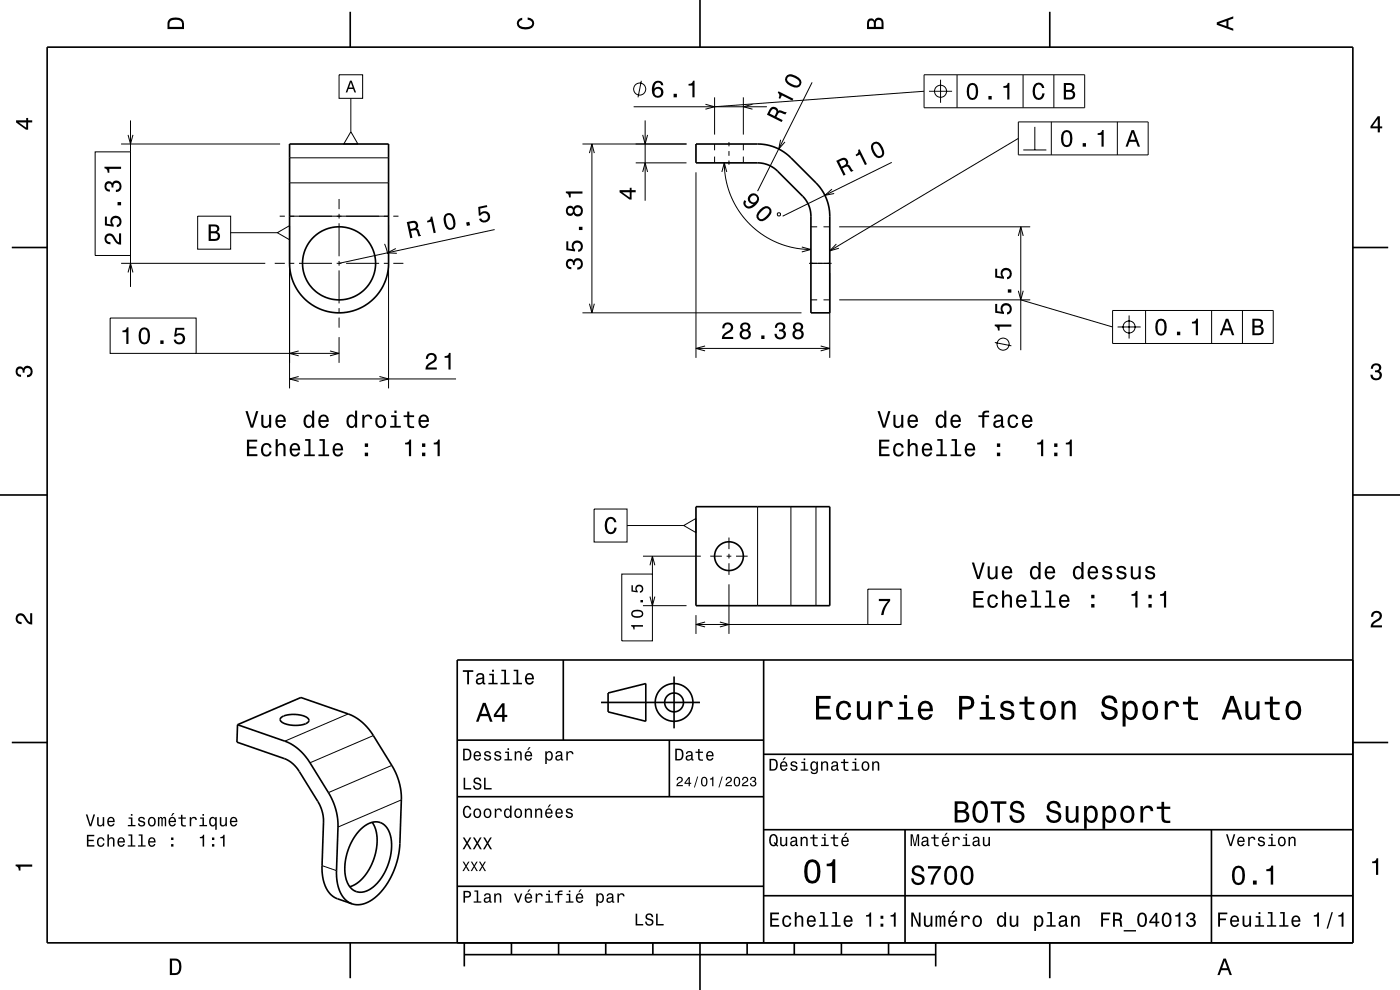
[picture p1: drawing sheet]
<svg xmlns="http://www.w3.org/2000/svg" width="297mm" height="210mm" viewBox="0 0 297 210" stroke-linecap="round" stroke-linejoin="round" font-family="sans-serif">
<g fill="none" stroke="#000" stroke-width=".21">
<path d="M71.9 15.9h5v5h-5zM136.1 17.1l-.7 3.5M172.3 17.5l-11.6 23M196 15.9h34.1v7h-34.1zM196 19.4l-44.4 3.2M197.1 19.4h4.9M199.5 16.9v4.9M203 15.9v7M217 15.9v7M223.6 15.9v7M20.2 32.2h7.5v22h-7.5zM25.7 30.5h33.7"/>
<path d="M27.2 28.6l.5 1.9 .5-1.9M27.7 25.5v6.7M61.4 38.8h21M61.4 33.5h21M74.4 27.9l1.5 2.6h-3zM74.4 20.9v7M123.6 30.5h22M125 32.5l.6-2 .5 2M125.6 30.5v35.9M134.4 22.6h28.3M134.9 34.5h10.7M136.3 28.6l.6 1.9 .5-1.9"/>
<path d="M136.3 36.5l.6-2 .5 2M136.9 25.5v17.1M147.6 36.5v39.4M149.7 22.1l1.9 .5-1.9 .6M151.6 20.6v7.9M151.6 30.5v1.4M151.6 33.2v1.3M153.1 36.5l.6-2 .5 2M153.7 34.5l.3 3.5 1 3.4 1.6 3.1 2.3 2.9 2.9 2.4 3.1 1.7 3.5 1.1 3.6 .3M154.6 30.1v.9M154.6 32v1M154.6 34v.9"/>
<path d="M157.7 20.6v7.9M157.7 30.5v1.4M157.7 33.2v1.3M159.6 22.1l-1.9 .5 1.9 .6M165.6 29.6l-.4 2 1.3-1.5M189.2 34.4l-23.2 11.5M216 25.9h27.6v7h-27.6zM216 29.4l-40 23.8M217.1 31.8h4.9M219.5 26.9v4.9M223 25.9v7M237 25.9v7"/>
<path d="M25.7 55.9h30.6M27.2 57.8l.5-1.9 .5 1.9M27.7 54.2v6.7M41.9 45.9h7v7h-7zM48.9 49.4h9.9M58.3 55.9h2.1M58.8 49.4l2.6-1.5v3zM59.3 45.9h1.1M61.4 55.9h1M61.4 47.9v34.5M61.4 45.9h21M63.4 55.9h7"/>
<path d="M71.4 55.9h1M71.9 42.2v2.2M71.9 45.4v1M71.9 47.4v7M71.9 55.4v1M71.9 57.4v7M73.4 55.9h7M81.4 55.9h1M81.6 51.7l.6 2.2M82.4 47.9v34.5M83.4 55.9h2.2M83.4 45.9h1.1"/>
<path d="M84 52.7l-1.8 .9 2 .1M104.9 48.7l-33 7.2M164.9 45.3l.5-.2 .2 .5-.5 .2zM170.1 52.4l1.9 .5-1.9 .5M171.6 55.9h4.8M172 48.1h1.4M174.7 48.1h1.3M176 57.9v18M176.5 40.1l-1.5 1.3 2-.4M177.4 51.8l-1.4 1.4 2-.5M178 48.1h40.6M216 50l.6-1.9 .5 1.9"/>
<path d="M216.6 48.1v26.2M23.4 67.5h18.2v7.5h-18.2zM41.6 75h30.3M63.4 74.4l-2 .6 2 .5M63.4 79.9l-2 .5 2 .5M70 74.4l1.9 .6-1.9 .5M71.9 65.4v1M71.9 67.4v2.1M71.9 71.5v5.5M80.5 79.9l1.9 .5-1.9 .5M123.6 66.4h46.4M125 64.4l.6 2 .5-2"/>
<path d="M147.6 73.9h28.4M149.6 73.4l-2 .5 2 .5M172 63.6h1.4M174.1 73.4l1.9 .5-1.9 .5M174.7 63.6h1.3M178 63.6h40.6M211.1 72.7l3.5 .7M216 61.7l.6 1.9 .5-1.9M216.6 63.6l19.4 5.8M236 65.9h34.1v7h-34.1zM237.1 69.4h4.9M239.5 66.9v4.9"/>
<path d="M243 65.9v7M257 65.9v7M263.6 65.9v7M61.4 80.4h35.3M126 108h7v7h-7zM133 111.5h12M136.4 118h12.3M137.9 119.9l.5-1.9 .5 1.9M138.4 118v3.8M145 111.5l2.6-1.5v3zM150.7 118h2.4M154.1 118h1"/>
<path d="M154.6 114v2.5M154.6 117.5v1M154.6 119.5v2.4M156.1 118h2.5M160.7 107.5v21M167.8 107.5v21M173.1 107.5v21M131.9 121.8h6.5v14.1h-6.5zM136.4 128.5h9.2M137.9 126.5l.5 2 .5-2M147.6 130.5v4M147.6 132.5h36.5"/>
<path d="M149.6 131.9l-2 .6 2 .5M152.7 131.9l1.9 .6-1.9 .5M154.6 123.9v10.6M184.1 125h7v7.5h-7zM73.9 151.4l-13.5 5.8M79.2 156l-13.4 5.8M83.1 162.4l-13.4 5.7M85.1 169.7l-13.4 5.7M68.3 183.6l3.1 1.1"/>
<circle cx="135.7" cy="18.9" r="1.28"/>
<circle cx="199.5" cy="19.4" r="1.28"/>
<circle cx="212.8" cy="73" r="1.28"/>
<circle cx="239.5" cy="69.4" r="1.28"/>
</g>
<g fill="none" stroke="#000" stroke-width=".35">
<path d="M10 10h277v190h-277zM74.3 2.5v7.5M148.5 0v10M222.7 2.5v7.5M61.4 30.5h21v25.4a10.5 10.5 0 0 1-10.5 10.5 10.5 10.5 0 0 1-10.5-10.5zM147.6 30.5h13.1a10 10 0 0 1 7.1 3l5.3 5.3a10 10 0 0 1 2.9 7.1v20.5h-4v-20.5a6 6 0 0 0-1.7-4.3l-5.3-5.3a6 6 0 0 0-4.3-1.8h-13.1zM2.5 52.5h7.5M287 52.5h7.5M0 105h10M147.6 107.5h28.4v21h-28.4zM287 105h10M119.5 140v17"/>
<path d="M162 140v60M287 140h-190v60M2.5 157.5h7.5M50.4 153.7l13.4-5.7 10.1 3.5a10.7 10.7 0 0 1 5.3 4.5l4.1 6.7 .8 1.5 .8 2.9 .2 2.3-.3 10.1-.6 3.3-1 2.6-1.1 2.1-1.6 2-1.5 1.3a4.9 4.9 0 0 1-4.3 .9M50.4 153.7l10.1 3.5a10.7 10.7 0 0 1 5.3 4.6l4.3 7.1 .8 1.8 .5 1.7 .3 2.8-.3 10.2 .1 1.7 .4 1.4a4.8 4.8 0 0 0 2.8 3.2M50.4 153.7l-.1 3.7 10 3.5a6.4 6.4 0 0 1 3.2 2.8l3.9 6.3a8 8 0 0 1 1.2 4.4l-.3 9.7 .1 1.7 .4 1.6a4.8 4.8 0 0 0 2.8 3.2l3.1 1.1M59.6 152.2a5.7 5.7 0 0 1 5.8 .2l.1 .2a1.25 1.25 0 0 1-1.4 1.2 5.4 5.4 0 0 1-4.6-.9l-.1-.3zM97 157h65M127.5 149h21M129 147l8-2v8l-8-2zM142 157v12M143 143.5v11"/>
<path d="M287 157.5h7.5M76.5 175.9a3.8 3.8 0 0 1 4.9-1 6.8 6.8 0 0 1 1.5 6.6l-.5 1.7-.8 1.8a6.8 6.8 0 0 1-5.2 4.3 3.6 3.6 0 0 1-3.1-3.6 12.2 12.2 0 0 1 3.2-9.8zM78.9 174.4a9.2 9.2 0 0 1 .1 8.6l-.3 .7a8 8 0 0 1-4.5 4.4M97 169h65M162 176h125M162 160h125M192 176v24M257 176v24M97 188h65M162 190h125M74.3 200v7.5M98.5 202.5h100"/>
<path d="M98.5 200v5M108.5 200v2.5M118.5 200v2.5M128.5 200v2.5M138.5 200v2.5M148.5 200v10M158.5 200v2.5M168.5 200v2.5M178.5 200v2.5M188.5 200v2.5M198.5 200v5M222.7 200v7.5"/>
<circle cx="71.9" cy="55.9" r="7.8"/>
<circle cx="154.6" cy="118" r="3.1"/>
<circle cx="143" cy="149" r="2"/>
<circle cx="143" cy="149" r="4"/>
</g>
<g fill="#000">
<path d="M36 4a2.18 2.18 0 0 0-.5 2.2h3.5v-1.2a1.43 1.43 0 0 0-1.7-1.3zM36.3 4.4a2.15 2.15 0 0 1 2.2 .3l.1 1h-2.6v-1z" fill-rule="evenodd"/>
<path d="M74.2 17.1l-.9 2.5h.4l.2-.7h1l.3 .7h.3l-.9-2.5zM74.4 17.5l.4 1.1h-.8z" fill-rule="evenodd"/>
<path d="M109.9 4.2l.9-.4v.4a.7 .7 0 0 0-.7 .5 .7 .7 0 0 0 .3 .8 1.7 1.7 0 0 0 2.5-.5 .9 .9 0 0 0-1-.8v-.5a1.24 1.24 0 0 1 1.4 1.1 1.24 1.24 0 0 1-1 1.4 2.22 2.22 0 0 1-2.5-.7l-.2-.5z" fill-rule="evenodd"/>
<path d="M138.8 17.4l-.4 .8a1.75 1.75 0 0 0 1.2 2.5 1.15 1.15 0 0 0 1.1-1.5 1.15 1.15 0 0 0-1.9-.4 1.02 1.02 0 0 1 .8-1.3 .58 .58 0 0 1 .7 .6h.4a1.11 1.11 0 0 0-.7-.9 1.11 1.11 0 0 0-1.2 .2zM138.8 19.6a.75 .75 0 0 1 1.5 0 .75 .75 0 0 1-1.5 0zM142.9 19.9v.7h.7v-.7zM146.1 17.8v.4h.8v2.4h.4v-3.5h-.3a.77 .77 0 0 1-.9 .7z" fill-rule="evenodd"/>
<path d="M184.2 4.2l-.3 .7v1.3h3.5v-1.3a.98 .98 0 0 0-.7-1.1 .98 .98 0 0 0-1.2 .6 .84 .84 0 0 0-1.3-.2zM184.5 4.5a.54 .54 0 0 1 .6-.1 .54 .54 0 0 1 .3 .6v.7h-1zM185.9 4.4a.62 .62 0 0 1 .8-.1 .62 .62 0 0 1 .3 .6v.8h-1.2z" fill-rule="evenodd"/>
<path d="M205.4 18a2.68 2.68 0 0 0 .4 3.1 1.14 1.14 0 0 0 1.6-.9 2.3 2.3 0 0 0-.6-2.5l-.5-.1-.5 .1zM206 18.1h.6a2.38 2.38 0 0 1 0 2.6h-.6a2.38 2.38 0 0 1 0-2.6zM209.7 20.4v.7h.7v-.7zM212.9 18.3v.3h.8v2.5h.4v-3.5h-.3a.77 .77 0 0 1-.9 .7z" fill-rule="evenodd"/>
<path d="M219.4 18a1.19 1.19 0 0 1 1.3-.4 1.19 1.19 0 0 1 .9 1.1h-.5a.7 .7 0 0 0-.5-.7 .7 .7 0 0 0-.8 .3 1.69 1.69 0 0 0 .6 2.5 .9 .9 0 0 0 .7-1h.5a1.24 1.24 0 0 1-1.1 1.4 1.24 1.24 0 0 1-1.4-1.1v-1.5z" fill-rule="evenodd"/>
<path d="M225.7 17.6v3.5h1.3a.98 .98 0 0 0 1.1-.7 .98 .98 0 0 0-.6-1.2 .86 .86 0 0 0 .4-1 .86 .86 0 0 0-1-.6zM226.1 18h.8a.53 .53 0 0 1 .6 .6 .53 .53 0 0 1-.7 .5h-.7zM226.1 19.5h.8a.61 .61 0 0 1 .7 .6 .61 .61 0 0 1-.7 .6h-.8z" fill-rule="evenodd"/>
<path d="M258.1 4.7v.6l3.5 1.2v-.4l-1-.4v-1.4l1-.4v-.4zM258.6 5l1.6-.5v1z" fill-rule="evenodd"/>
<path d="M3.4 25.5v.5l2.1 1.5h.5v-1.5h.8v-.5h-.8v-.5h-.4v.5zM4 26h1.6v1.1z" fill-rule="evenodd"/>
<path d="M163.5 22.9l-.8 1.4 3.1 1.6 .2-.4-1.3-.7a.85 .85 0 0 1 1.1-.8l.8 .3 .3-.5-1.5-.4-.3 .1v-.2a1.01 1.01 0 0 0-1.6-.4zM163.7 23.3a.59 .59 0 0 1 .8 0 .59 .59 0 0 1 .1 .8l-.3 .5-1-.5z" fill-rule="evenodd"/>
<path d="M165.2 19.4l-.2 .3a.77 .77 0 0 1 .2 1.1l.3 .2 .4-.8 2.2 1.2 .2-.5zM167 15.9a1.14 1.14 0 0 0 .1 1.9 2.29 2.29 0 0 0 2.5 .6 1.14 1.14 0 0 0-.1-1.9 2.32 2.32 0 0 0-2.5-.6zM167.3 16.3a2.37 2.37 0 0 1 2.3 1.2l-.3 .6a2.38 2.38 0 0 1-2.3-1.2z" fill-rule="evenodd"/>
<path d="M177.4 34.1l1.6 3.2 .4-.2-.7-1.4a.85 .85 0 0 1 1.4 0l.5 .8 .5-.3-1-1.2-.3-.1a.97 .97 0 0 0-.1-1.2 .97 .97 0 0 0-1.2-.1zM178 34.3a1.09 1.09 0 0 1 1.3-.3 .6 .6 0 0 1 .2 .6 .6 .6 0 0 1-.5 .5l-.5 .2z" fill-rule="evenodd"/>
<path d="M182 31.8a.77 .77 0 0 1-.5 1l.2 .3 .7-.3 1.1 2.2 .4-.2-1.5-3.1zM185 30.5a2.43 2.43 0 0 0 1.5 3 1.14 1.14 0 0 0 1-1.5 2.3 2.3 0 0 0-1.6-2l-.5 .2zM185.3 30.8l.6-.3a2.37 2.37 0 0 1 1.2 2.3l-.6 .3a2.36 2.36 0 0 1-1.2-2.3z" fill-rule="evenodd"/>
<path d="M225.4 28a2.67 2.67 0 0 0 .4 3.1 1.14 1.14 0 0 0 1.6-.9 2.31 2.31 0 0 0-.6-2.5l-.5-.1-.5 .1zM226 28.1h.6a2.38 2.38 0 0 1 0 2.6h-.6a2.37 2.37 0 0 1 0-2.6zM229.7 30.4v.7h.7v-.7zM232.9 28.3v.3h.8v2.5h.4v-3.5h-.3a.78 .78 0 0 1-.9 .7z" fill-rule="evenodd"/>
<path d="M240 27.6l-1.2 3.5h.4l.4-1h1.4l.4 1h.4l-1.2-3.5zM240.3 28.1l.5 1.6h-1z" fill-rule="evenodd"/>
<path d="M292.3 24.7l-1.6 2.1v.4h1.6v.9h.4v-.9h.5v-.4h-.5v-2.1zM292.3 25.2v1.6h-1.1z" fill-rule="evenodd"/>
<path d="M22.4 49.8a1.2 1.2 0 0 0-.1 1.4 1.2 1.2 0 0 0 1.1 .6v-.4a.7 .7 0 0 1-.8-.6 .7 .7 0 0 1 .5-.8 .7 .7 0 0 1 .9 .5 1.8 1.8 0 0 0 1.7 1.4v-2.4h-.4v1.9a2.23 2.23 0 0 1-1.2-1.5 1.11 1.11 0 0 0-1.7-.1zM22.3 45.9v1.9l1.8 .3v-.4a.79 .79 0 0 1-.2-1.2 .79 .79 0 0 1 1.2 0 .79 .79 0 0 1-.1 1.1l-.2 .1v.5a1.21 1.21 0 0 0 1-1.5 1.21 1.21 0 0 0-1.6-.8 1.21 1.21 0 0 0-.6 1.7l-.9-.1v-1.6zM24.9 42.9v.7h.8v-.7zM22.4 38.7a1.17 1.17 0 0 0-.2 1.3 1.17 1.17 0 0 0 1.1 .7v-.5a.62 .62 0 0 1-.8-.3 .62 .62 0 0 1 .3-.8 .62 .62 0 0 1 .8 .2l.1 .5h.4a.72 .72 0 0 1 .4-1 .72 .72 0 0 1 .9 .5 .72 .72 0 0 1-.5 .9l-.3 .1v.4a1.18 1.18 0 0 0 1.2-1.5 1.18 1.18 0 0 0-1.9-.6l-.1 .3a.86 .86 0 0 0-1.4-.2zM22.2 35.4v.3a.78 .78 0 0 1 .6 .9h.4v-.8h2.5v-.4z" fill-rule="evenodd"/>
<path d="M44.3 47.6v3.5h1.3a.98 .98 0 0 0 1.1-.7 .98 .98 0 0 0-.6-1.2 .86 .86 0 0 0 .4-1 .86 .86 0 0 0-1-.6zM44.7 48h.8a.53 .53 0 0 1 .6 .6 .53 .53 0 0 1-.7 .5h-.7zM44.7 49.5h.8a.61 .61 0 0 1 .7 .6 .61 .61 0 0 1-.7 .6h-.8z" fill-rule="evenodd"/>
<path d="M86.3 47.1l.7 3.4 .5-.1-.3-1.4a.85 .85 0 0 1 1.3 .3l.3 .9 .5-.2-.6-1.4-.3-.1a.97 .97 0 0 0 .2-1.2 .97 .97 0 0 0-1.2-.4zM86.8 47.4a1.09 1.09 0 0 1 1.3 .1 .6 .6 0 0 1 .1 .6 .6 .6 0 0 1-.6 .4l-.5 .1z" fill-rule="evenodd"/>
<path d="M91.4 46a.77 .77 0 0 1-.8 .8l.1 .4 .8-.2 .5 2.5 .4-.1-.7-3.5zM94.5 45.4a2.44 2.44 0 0 0 .7 3.4 1.14 1.14 0 0 0 1.4-1.3 2.3 2.3 0 0 0-1.1-2.3h-.5zM94.8 45.8l.6-.2a2.38 2.38 0 0 1 .6 2.6l-.7 .1a2.36 2.36 0 0 1-.5-2.5zM98.9 47.2l.1 .7 .7-.1-.1-.8zM101.5 43.9l.1 1.9 .4-.1a.79 .79 0 0 1 1.1-.4 .79 .79 0 0 1 .3 1.1 .79 .79 0 0 1-1.2 .2l-.1-.3-.5 .1a1.21 1.21 0 0 0 1.7 .7 1.21 1.21 0 0 0 .5-1.7 1.21 1.21 0 0 0-1.9-.2v-1l1.5-.3-.1-.4z" fill-rule="evenodd"/>
<path d="M120.3 55.2a1.17 1.17 0 0 0-.2 1.2 1.17 1.17 0 0 0 1.1 .7v-.4a.62 .62 0 0 1-.8-.4 .62 .62 0 0 1 .3-.8 .62 .62 0 0 1 .8 .2v.5h.4a.72 .72 0 0 1 .5-.9 .72 .72 0 0 1 .9 .5 .72 .72 0 0 1-.5 .9h-.3v.5a1.18 1.18 0 0 0 1.2-1.5 1.18 1.18 0 0 0-1.9-.6l-.1 .2a.86 .86 0 0 0-1.4-.1zM120.1 51.2v1.9l1.9 .2v-.4a.79 .79 0 0 1-.2-1.1 .79 .79 0 0 1 1.2-.1 .79 .79 0 0 1-.1 1.2l-.2 .1v.4a1.21 1.21 0 0 0 1-1.5 1.21 1.21 0 0 0-1.6-.8 1.21 1.21 0 0 0-.6 1.8l-.9-.2v-1.5zM122.8 48.1v.7h.8v-.7zM120.3 43.9a1.05 1.05 0 0 0-.2 1.4 1.05 1.05 0 0 0 1.3 .4l.3-.4a1.11 1.11 0 0 0 1.5 .5 1.11 1.11 0 0 0 .4-1.6 1.03 1.03 0 0 0-.9-.7 1.03 1.03 0 0 0-1 .6l-.1-.2a.85 .85 0 0 0-1.3 0zM121.9 44.7a.71 .71 0 0 1 1.4 0 .71 .71 0 0 1-1.4 0zM120.4 44.7a.6 .6 0 0 1 1.2 0 .6 .6 0 0 1-1.2 0zM120 40.6v.4a.77 .77 0 0 1 .7 .9h.4v-.8h2.5v-.5z" fill-rule="evenodd"/>
<path d="M131.4 40.3v.5l2.1 1.5h.5v-1.5h.9v-.5h-.9v-.5h-.4v.5zM132 40.8h1.6v1.1z" fill-rule="evenodd"/>
<path d="M159 41.4a1.1 1.1 0 0 0-.3 1.2 1.1 1.1 0 0 0 1.1 .7 1.02 1.02 0 0 1-1.4 .3 .55 .55 0 0 1-.1-.8l-.3-.4a1.18 1.18 0 0 0 .2 1.6 1.18 1.18 0 0 0 1.5 0 1.76 1.76 0 0 0 1-2.6 1.13 1.13 0 0 0-1.7 0zM159.2 42.2a.74 .74 0 0 1 1.4 0 .74 .74 0 0 1-1.4 0zM161.2 44.5a1.41 1.41 0 0 0-.4 2.1 1.42 1.42 0 0 0 2.1-.4 1.51 1.51 0 0 0 .5-2.2 1.43 1.43 0 0 0-2.2 .5zM161.6 44.8l.8-.6a.63 .63 0 0 1 .7 .1 .63 .63 0 0 1 .1 .7 2.73 2.73 0 0 1-1.8 1.5l-.5-.5v-.3z" fill-rule="evenodd"/>
<path d="M26 70.1v.4h.8v2.5h.5v-3.6h-.4a.77 .77 0 0 1-.9 .7zM29.7 69.9a2.67 2.67 0 0 0 .4 3.1 1.14 1.14 0 0 0 1.6-1 2.3 2.3 0 0 0-.6-2.4l-.5-.2-.5 .2zM30.3 69.9h.7a2.37 2.37 0 0 1 0 2.7h-.7a2.38 2.38 0 0 1 0-2.7zM34 72.2v.8h.7v-.8zM37.2 69.5l-.3 1.9h.4a.79 .79 0 0 1 1.2-.2 .79 .79 0 0 1 .1 1.2 .79 .79 0 0 1-1.2-.1l-.1-.3h-.5a1.21 1.21 0 0 0 1.5 1.1 1.21 1.21 0 0 0 .9-1.6 1.21 1.21 0 0 0-1.8-.6l.2-.9h1.5v-.5z" fill-rule="evenodd"/>
<path d="M90.7 75.2l-.4 .9h.5a.71 .71 0 0 1 .5-.8 .71 .71 0 0 1 .9 .5 .71 .71 0 0 1-.5 .8 1.8 1.8 0 0 0-1.4 1.8h2.4v-.5h-1.9a2.23 2.23 0 0 1 1.4-1.1 1.13 1.13 0 0 0 .1-1.7 1.13 1.13 0 0 0-1.6 .1zM94.3 75.5v.4h.8v2.5h.5v-3.5h-.4a.77 .77 0 0 1-.9 .6z" fill-rule="evenodd"/>
<path d="M153.5 68.7l-.3 1h.5a.7 .7 0 0 1 .5-.9 .7 .7 0 0 1 .8 .5 .7 .7 0 0 1-.5 .9 1.81 1.81 0 0 0-1.4 1.7h2.4v-.4h-1.9a2.23 2.23 0 0 1 1.5-1.2 1.13 1.13 0 0 0 .1-1.7 1.13 1.13 0 0 0-1.7 .1zM157.3 68.6a.83 .83 0 0 0 .2 1.4 1.11 1.11 0 0 0-.4 1.6 1.11 1.11 0 0 0 1.5 .3 1.03 1.03 0 0 0 .7-.9 1.03 1.03 0 0 0-.6-1 .88 .88 0 0 0 .4-1.1 .88 .88 0 0 0-1-.5zM157.4 70.9a.71 .71 0 0 1 1.4 0 .71 .71 0 0 1-1.4 0zM157.5 69.4a.6 .6 0 0 1 1.2 0 .6 .6 0 0 1-1.2 0zM161.5 71.2v.7h.7v-.7zM164.7 68.7l-.3 .8h.4a.62 .62 0 0 1 .4-.7 .62 .62 0 0 1 .8 .2 .62 .62 0 0 1-.3 .9h-.4v.4a.72 .72 0 0 1 .9 .4 .72 .72 0 0 1-.5 1 .72 .72 0 0 1-.9-.6v-.3h-.5a1.18 1.18 0 0 0 1.5 1.2 1.18 1.18 0 0 0 .6-1.8l-.2-.2a.9 .9 0 0 0 .3-1.1 .9 .9 0 0 0-1-.5zM168.5 68.6a.83 .83 0 0 0 .2 1.4 1.11 1.11 0 0 0-.4 1.6 1.11 1.11 0 0 0 1.5 .3 1.03 1.03 0 0 0 .7-.9 1.03 1.03 0 0 0-.6-1 .88 .88 0 0 0 .4-1.1 .88 .88 0 0 0-1-.5zM168.6 70.9a.71 .71 0 0 1 1.4 0 .71 .71 0 0 1-1.4 0zM168.7 69.4a.6 .6 0 0 1 1.2 0 .6 .6 0 0 1-1.2 0z" fill-rule="evenodd"/>
<path d="M211 68.8v.4a.77 .77 0 0 1 .7 .9h.4v-.8h2.5v-.5zM211.1 64.5v1.8l1.9 .3v-.4a.79 .79 0 0 1-.2-1.1 .79 .79 0 0 1 1.2-.1 .79 .79 0 0 1-.1 1.2h-.3v.5a1.21 1.21 0 0 0 1.1-1.5 1.21 1.21 0 0 0-1.6-.8 1.21 1.21 0 0 0-.6 1.7l-1-.1v-1.5zM213.8 61.4v.7h.8v-.7zM211.1 57v1.9l1.9 .2v-.4a.79 .79 0 0 1-.2-1.1 .79 .79 0 0 1 1.2-.1 .79 .79 0 0 1-.1 1.2l-.3 .1v.4a1.21 1.21 0 0 0 1.1-1.5 1.21 1.21 0 0 0-1.6-.8 1.21 1.21 0 0 0-.6 1.8l-1-.2v-1.5z" fill-rule="evenodd"/>
<path d="M245.4 68a2.67 2.67 0 0 0 .4 3.1 1.14 1.14 0 0 0 1.6-.9 2.31 2.31 0 0 0-.6-2.5l-.5-.1-.5 .1zM246 68.1h.6a2.37 2.37 0 0 1 0 2.6h-.6a2.37 2.37 0 0 1 0-2.6zM249.7 70.4v.7h.7v-.7zM252.9 68.3v.3h.8v2.5h.4v-3.5h-.3a.77 .77 0 0 1-.9 .7z" fill-rule="evenodd"/>
<path d="M260.1 67.6l-1.3 3.5h.4l.4-1h1.4l.4 1h.4l-1.2-3.5zM260.3 68.1l.5 1.6h-1z" fill-rule="evenodd"/>
<path d="M265.7 67.6v3.5h1.3a.98 .98 0 0 0 1.1-.7 .98 .98 0 0 0-.6-1.2 .86 .86 0 0 0 .4-1 .86 .86 0 0 0-1-.6zM266.1 68h.8a.53 .53 0 0 1 .6 .6 .53 .53 0 0 1-.7 .5h-.7zM266.1 69.5h.8a.61 .61 0 0 1 .7 .6 .61 .61 0 0 1-.7 .6h-.8z" fill-rule="evenodd"/>
<path d="M291.1 77.4a1.08 1.08 0 0 1 1.4-.2 1.08 1.08 0 0 1 .4 1.2l-.3 .3a1.06 1.06 0 0 1 .5 1.3 1.06 1.06 0 0 1-1.2 .7 1.1 1.1 0 0 1-1.2-1.2h.5a.71 .71 0 0 0 1 .8 .71 .71 0 0 0 .1-1.3h-.6v-.4a.61 .61 0 0 0 .8-.3 .61 .61 0 0 0-.2-.8 .61 .61 0 0 0-.9 .2l-.1 .5h-.5z" fill-rule="evenodd"/>
<path d="M3.6 78a.86 .86 0 0 1 1.4 .2 1.06 1.06 0 0 1 1.2-.6 1.06 1.06 0 0 1 .7 1.2 1.1 1.1 0 0 1-1.2 1.2v-.4a.71 .71 0 0 0 .8-1 .71 .71 0 0 0-1.3-.1v.6h-.4a.61 .61 0 0 0-.3-.8 .61 .61 0 0 0-.8 .2 .61 .61 0 0 0 .2 .8l.6 .2v.4a1.15 1.15 0 0 1-1.2-.6 1.15 1.15 0 0 1 .3-1.3z" fill-rule="evenodd"/>
<path d="M52.4 93.3v3.5h2.2v-.5h-1.7v-1.1h1.5v-.5h-1.5v-1h1.7v-.4zM55.7 94.3a1.52 1.52 0 0 0 .8 2.6 1.05 1.05 0 0 0 1.1-1.1h-.4a.67 .67 0 0 1-.6 .7 .67 .67 0 0 1-.7-.6 1.12 1.12 0 0 1 .6-1.6 .6 .6 0 0 1 .7 .7h.4a1.09 1.09 0 0 0-.8-1 1.09 1.09 0 0 0-1.1 .3zM58.5 93.1v3.7h.4v-1.6a.63 .63 0 0 1 .4-.8 .63 .63 0 0 1 .8 .4v2h.5v-1.8a.88 .88 0 0 0-.6-1 .88 .88 0 0 0-1.1 .4v-1.3zM61.7 94.3a1.54 1.54 0 0 0 .8 2.6 1.06 1.06 0 0 0 1.1-.9h-.4l-.2 .3-.4 .2a.75 .75 0 0 1-.7-1h1.8a1.17 1.17 0 0 0-.5-1.3 1.17 1.17 0 0 0-1.5 .1zM62.1 94.6a.66 .66 0 0 1 .8-.2 .66 .66 0 0 1 .3 .8h-1.3zM64.7 93.1v.4h.7v2.9h-.9v.4h2.3v-.4h-.9v-3.3zM67.8 93.1v.4h.7v2.9h-.9v.4h2.2v-.4h-.9v-3.3zM70.9 94.3a1.54 1.54 0 0 0 .7 2.6 1.06 1.06 0 0 0 1.1-.9h-.4l-.2 .3-.4 .2a.76 .76 0 0 1-.7-1h1.8a1.17 1.17 0 0 0-.5-1.3 1.17 1.17 0 0 0-1.4 .1zM71.2 94.6a.66 .66 0 0 1 .8-.2 .66 .66 0 0 1 .3 .8h-1.3zM77.4 96v.8h.7v-.8zM77.4 94.1v.7h.7v-.7z" fill-rule="evenodd"/>
<path d="M52.1 87.2l1.1 3.5h.5l1.1-3.5h-.5l-.9 3-.9-3zM55.4 88v1.8a.89 .89 0 0 0 .6 1 .89 .89 0 0 0 1.1-.5v.4h.4v-2.7h-.4v1.6a.65 .65 0 0 1-.4 .7 .65 .65 0 0 1-.8-.3v-2zM58.7 88.3a1.54 1.54 0 0 0 .8 2.5 1.06 1.06 0 0 0 1.1-.9h-.4l-.3 .4-.3 .1a.76 .76 0 0 1-.7-.9h1.7a1.16 1.16 0 0 0-.4-1.4 1.16 1.16 0 0 0-1.5 .2zM59.1 88.5a.66 .66 0 0 1 .8-.1 .66 .66 0 0 1 .3 .7h-1.3zM64.7 88.3a1.57 1.57 0 0 0 .7 2.5l.5-.1 .3-.4v.4h.5v-3.6h-.5v1.3a.89 .89 0 0 0-1.5-.1zM65 88.6a.62 .62 0 0 1 .7-.3 .62 .62 0 0 1 .5 .6 1.11 1.11 0 0 1-.7 1.5 1.19 1.19 0 0 1-.5-1.8zM67.8 88.3a1.54 1.54 0 0 0 .8 2.5 1.06 1.06 0 0 0 1.1-.9h-.4l-.3 .4-.3 .1a.76 .76 0 0 1-.7-.9h1.7a1.17 1.17 0 0 0-.4-1.4 1.17 1.17 0 0 0-1.5 .2zM68.2 88.5a.66 .66 0 0 1 .8-.1 .66 .66 0 0 1 .3 .7h-1.3zM73.8 88.3a1.57 1.57 0 0 0 .7 2.5l.5-.1 .3-.4v.4h.5v-3.6h-.5v1.3a.89 .89 0 0 0-1.5-.1zM74.1 88.6a.62 .62 0 0 1 .7-.3 .62 .62 0 0 1 .5 .6 1.11 1.11 0 0 1-.7 1.5 1.19 1.19 0 0 1-.5-1.8zM76.9 88v2.7h.4v-1.5a.67 .67 0 0 1 .4-.8 .67 .67 0 0 1 .8 .2v.3h.5a.89 .89 0 0 0-.7-1 .89 .89 0 0 0-1 .6v-.5zM79.9 88.3a1.53 1.53 0 0 0 .9 2.5 1.48 1.48 0 0 0 1.1-1.4 1.48 1.48 0 0 0-1.1-1.5l-.5 .1zM80.2 88.6a.67 .67 0 0 1 .8-.3 .67 .67 0 0 1 .4 .6 1.11 1.11 0 0 1-.6 1.5 1.17 1.17 0 0 1-.6-1.8zM83 88.1v.4h.7v1.8h-.9v.4h2.2v-.4h-.9v-2.2zM83.7 87.1v.5h.4v-.5zM86.4 87.3v.8h-.8v.4h.8v1.8a1.04 1.04 0 0 0 1.5 .5v-.4a.68 .68 0 0 1-1-.3l-.1-1.6h1.1v-.4h-1.1v-.8zM89.1 88.3a1.54 1.54 0 0 0 .8 2.5 1.05 1.05 0 0 0 1.1-.9h-.5l-.2 .4-.4 .1a.76 .76 0 0 1-.7-.9h1.8a1.16 1.16 0 0 0-.5-1.4 1.16 1.16 0 0 0-1.4 .2zM89.4 88.5a.66 .66 0 0 1 .8-.1 .66 .66 0 0 1 .3 .7h-1.3z" fill-rule="evenodd"/>
<path d="M85.9 93.9v.4h.9v2.5h.4v-3.6h-.3a.77 .77 0 0 1-1 .7zM89.5 96v.8h.7v-.8zM89.5 94.1v.7h.7v-.7zM92 93.9v.4h.8v2.5h.5v-3.6h-.4a.77 .77 0 0 1-.9 .7z" fill-rule="evenodd"/>
<path d="M186.5 93.3v3.5h2.2v-.5h-1.7v-1.1h1.5v-.5h-1.5v-1h1.7v-.4zM189.8 94.3a1.53 1.53 0 0 0 .8 2.6 1.06 1.06 0 0 0 1.1-1.1h-.4a.67 .67 0 0 1-.6 .7 .67 .67 0 0 1-.7-.6 1.12 1.12 0 0 1 .6-1.6 .6 .6 0 0 1 .7 .7h.4a1.09 1.09 0 0 0-.8-1 1.09 1.09 0 0 0-1.1 .3zM192.6 93.1v3.7h.4v-1.6a.64 .64 0 0 1 .4-.8 .64 .64 0 0 1 .8 .4v2h.5v-1.8a.88 .88 0 0 0-.6-1 .88 .88 0 0 0-1.1 .4v-1.3zM195.8 94.3a1.54 1.54 0 0 0 .8 2.6 1.06 1.06 0 0 0 1.1-.9h-.4l-.2 .3-.4 .2a.75 .75 0 0 1-.7-1h1.8a1.16 1.16 0 0 0-.5-1.3 1.16 1.16 0 0 0-1.5 .1zM196.2 94.6a.66 .66 0 0 1 .8-.2 .66 .66 0 0 1 .3 .8h-1.3zM198.8 93.1v.4h.7v2.9h-.9v.4h2.3v-.4h-.9v-3.3zM201.9 93.1v.4h.7v2.9h-.9v.4h2.2v-.4h-.9v-3.3zM205 94.3a1.54 1.54 0 0 0 .8 2.6 1.05 1.05 0 0 0 1-.9h-.4l-.2 .3-.4 .2a.75 .75 0 0 1-.7-1h1.8a1.16 1.16 0 0 0-.5-1.3 1.16 1.16 0 0 0-1.4 .1zM205.3 94.6a.66 .66 0 0 1 .8-.2 .66 .66 0 0 1 .3 .8h-1.3zM211.5 96v.8h.7v-.8zM211.5 94.1v.7h.7v-.7z" fill-rule="evenodd"/>
<path d="M186.2 87.2l1.1 3.5h.5l1.1-3.5h-.5l-.9 3-.9-3zM189.5 88v1.8a.89 .89 0 0 0 .6 1 .89 .89 0 0 0 1.1-.5v.4h.4v-2.7h-.4v1.6a.65 .65 0 0 1-.4 .7 .65 .65 0 0 1-.8-.3v-2zM192.8 88.3a1.54 1.54 0 0 0 .8 2.5 1.06 1.06 0 0 0 1.1-.9h-.4l-.3 .4-.3 .1a.76 .76 0 0 1-.7-.9h1.7a1.17 1.17 0 0 0-.5-1.4 1.17 1.17 0 0 0-1.4 .2zM193.2 88.5a.66 .66 0 0 1 .8-.1 .66 .66 0 0 1 .3 .7h-1.3zM198.8 88.3a1.58 1.58 0 0 0 .7 2.5l.5-.1 .3-.4v.4h.5v-3.6h-.5v1.3a.89 .89 0 0 0-1.5-.1zM199.1 88.6a.62 .62 0 0 1 .7-.3 .62 .62 0 0 1 .5 .6 1.11 1.11 0 0 1-.7 1.5 1.19 1.19 0 0 1-.5-1.8zM201.9 88.3a1.54 1.54 0 0 0 .8 2.5 1.06 1.06 0 0 0 1.1-.9h-.4l-.3 .4-.3 .1a.76 .76 0 0 1-.7-.9h1.7a1.17 1.17 0 0 0-.4-1.4 1.17 1.17 0 0 0-1.5 .2zM202.3 88.5a.66 .66 0 0 1 .8-.1 .66 .66 0 0 1 .3 .7h-1.3zM207.6 88.1v.4h.8v2.2h.4v-2.2h1v-.4h-1l.1-.4 .3-.2h.6v-.4a1.04 1.04 0 0 0-1.4 .8v.2zM211.1 88.1l-.3 .7h.4a.55 .55 0 0 1 .7-.5 .55 .55 0 0 1 .4 .7l-.2 .1a1 1 0 0 0-1.1 .2 1 1 0 0 0-.2 1 .94 .94 0 0 0 1.6 .1l.1 .3h.6v-.3l-.3-.1v-1.6a1.02 1.02 0 0 0-1.7-.6zM211.3 89.7l1.1-.4a.77 .77 0 0 1-.2 .9 .77 .77 0 0 1-.9 .1zM214.1 88.3a1.53 1.53 0 0 0 .8 2.5 1.05 1.05 0 0 0 1.1-1.1h-.4a.67 .67 0 0 1-.7 .7 .67 .67 0 0 1-.7-.6 1.12 1.12 0 0 1 .7-1.5 .6 .6 0 0 1 .7 .6h.4a1.09 1.09 0 0 0-.8-1 1.09 1.09 0 0 0-1.1 .4zM217.1 88.3a1.54 1.54 0 0 0 .8 2.5 1.06 1.06 0 0 0 1.1-.9h-.5l-.2 .4-.4 .1a.76 .76 0 0 1-.6-.9h1.7a1.17 1.17 0 0 0-.5-1.4 1.17 1.17 0 0 0-1.4 .2zM217.4 88.5a.66 .66 0 0 1 .8-.1 .66 .66 0 0 1 .4 .7h-1.3z" fill-rule="evenodd"/>
<path d="M220 93.9v.4h.9v2.5h.4v-3.6h-.3a.77 .77 0 0 1-1 .7zM223.6 96v.8h.7v-.8zM223.6 94.1v.7h.7v-.7zM226.1 93.9v.4h.8v2.5h.5v-3.6h-.4a.77 .77 0 0 1-.9 .7z" fill-rule="evenodd"/>
<path d="M128.6 110.1a1.19 1.19 0 0 1 1.3-.4 1.19 1.19 0 0 1 .9 1.1h-.5a.7 .7 0 0 0-.5-.7 .7 .7 0 0 0-.8 .3 1.7 1.7 0 0 0 .6 2.5 .9 .9 0 0 0 .7-1h.5a1.24 1.24 0 0 1-1 1.4 1.24 1.24 0 0 1-1.4-1v-1.6z" fill-rule="evenodd"/>
<path d="M206.2 119.3l1.1 3.5h.5l1.1-3.5h-.5l-.9 3-.9-3zM209.5 120.1v1.8a.89 .89 0 0 0 .6 1 .89 .89 0 0 0 1.1-.5v.4h.4v-2.7h-.4v1.6a.65 .65 0 0 1-.4 .8 .65 .65 0 0 1-.8-.3v-2.1zM212.8 120.4a1.54 1.54 0 0 0 .8 2.5 1.06 1.06 0 0 0 1.1-.8h-.4l-.3 .3-.3 .1a.76 .76 0 0 1-.7-.9h1.7a1.16 1.16 0 0 0-.4-1.4 1.16 1.16 0 0 0-1.5 .2zM213.2 120.6a.66 .66 0 0 1 .8-.1 .66 .66 0 0 1 .3 .7h-1.3zM218.8 120.4a1.57 1.57 0 0 0 .7 2.5l.5-.1 .3-.4v.4h.5v-3.6h-.5v1.3a.89 .89 0 0 0-1.5-.1zM219.1 120.7a.62 .62 0 0 1 .7-.2 .62 .62 0 0 1 .5 .5 1.12 1.12 0 0 1-.7 1.5 1.19 1.19 0 0 1-.5-1.8zM221.9 120.4a1.54 1.54 0 0 0 .8 2.5 1.06 1.06 0 0 0 1.1-.8h-.4l-.3 .3-.3 .1a.76 .76 0 0 1-.7-.9h1.7a1.16 1.16 0 0 0-.4-1.4 1.16 1.16 0 0 0-1.5 .2zM222.3 120.6a.66 .66 0 0 1 .8-.1 .66 .66 0 0 1 .3 .7h-1.3zM227.9 120.4a1.57 1.57 0 0 0 .7 2.5l.5-.1 .3-.4v.4h.5v-3.6h-.5v1.3a.89 .89 0 0 0-1.5-.1zM228.2 120.7a.62 .62 0 0 1 .7-.2 .62 .62 0 0 1 .5 .5 1.12 1.12 0 0 1-.7 1.5 1.19 1.19 0 0 1-.5-1.8zM231 120.4a1.54 1.54 0 0 0 .8 2.5 1.06 1.06 0 0 0 1.1-.8h-.4l-.2 .3-.4 .1a.76 .76 0 0 1-.7-.9h1.8a1.17 1.17 0 0 0-.5-1.4 1.17 1.17 0 0 0-1.5 .2zM231.4 120.6a.66 .66 0 0 1 .8-.1 .66 .66 0 0 1 .3 .7h-1.3zM234.1 120.3a.76 .76 0 0 0-.2 .8 .76 .76 0 0 0 .7 .5l.9 .3a.63 .63 0 0 1-.6 .7 .63 .63 0 0 1-.7-.6h-.4a1.07 1.07 0 0 0 1.2 .9 1.07 1.07 0 0 0 .9-1.2l-.4-.3-1.1-.4a.53 .53 0 0 1 .4-.6 .53 .53 0 0 1 .7 .4h.4a1.03 1.03 0 0 0-.7-.8 1.03 1.03 0 0 0-1.1 .3zM237.2 120.3a.76 .76 0 0 0-.3 .8 .76 .76 0 0 0 .8 .5l.8 .3a.63 .63 0 0 1-.6 .7 .63 .63 0 0 1-.6-.6h-.5a1.07 1.07 0 0 0 1.2 .9 1.07 1.07 0 0 0 .9-1.2l-.4-.3-1.1-.4a.54 .54 0 0 1 .5-.7 .54 .54 0 0 1 .6 .5h.4a1.03 1.03 0 0 0-.7-.8 1.03 1.03 0 0 0-1 .3zM239.9 120.1v1.8a.89 .89 0 0 0 .6 1 .89 .89 0 0 0 1.1-.5v.4h.4v-2.7h-.5v1.6a.65 .65 0 0 1-.3 .8 .65 .65 0 0 1-.9-.3v-2.1zM243.2 120.3a.76 .76 0 0 0-.2 .8 .76 .76 0 0 0 .7 .5l.9 .3a.63 .63 0 0 1-.6 .7 .63 .63 0 0 1-.7-.6h-.4a1.07 1.07 0 0 0 1.2 .9 1.07 1.07 0 0 0 .9-1.2l-.4-.3-1.1-.4a.54 .54 0 0 1 .4-.7 .54 .54 0 0 1 .7 .5h.4a1.03 1.03 0 0 0-.7-.8 1.03 1.03 0 0 0-1.1 .3z" fill-rule="evenodd"/>
<path d="M3.6 130.4a1.22 1.22 0 0 1 2 .7l.4 .6 .4 .3v-1.9h.4v2.4a1.8 1.8 0 0 1-1.7-1.4 .71 .71 0 0 0-.9-.5 .71 .71 0 0 0-.5 .8 .71 .71 0 0 0 .9 .5v.5a1.18 1.18 0 0 1-1.2-.7 1.18 1.18 0 0 1 .2-1.3z" fill-rule="evenodd"/>
<path d="M133.9 132.6v.2a.55 .55 0 0 1 .5 .7h.2v-.6h1.8v-.3zM134.2 129.6a.81 .81 0 0 0-.3 .8 .81 .81 0 0 0 .7 .6 1.36 1.36 0 0 0 1.9-.8 1.45 1.45 0 0 0-2.3-.6zM134.3 130a1.71 1.71 0 0 1 1.8 0v.4a1.69 1.69 0 0 1-1.8 0zM135.9 127.3v.5h.5v-.5zM134 124.1v1.4l1.3 .2v-.3a.57 .57 0 0 1-.2-.9 .57 .57 0 0 1 .9 .1 .57 .57 0 0 1-.2 .8v.4a.86 .86 0 0 0 .7-1.1 .86 .86 0 0 0-1.2-.6 .86 .86 0 0 0-.4 1.2l-.6-.1v-1.1z" fill-rule="evenodd"/>
<path d="M186.4 127h2.4v.5a5.3 5.3 0 0 0-1.4 3h-.5a5.2 5.2 0 0 1 1.5-3h-2z" fill-rule="evenodd"/>
<path d="M206.5 125.4v3.5h2.2v-.4h-1.7v-1.2h1.5v-.4h-1.5v-1.1h1.7v-.4zM209.8 126.5a1.53 1.53 0 0 0 .8 2.5 1.05 1.05 0 0 0 1.1-1.1h-.4a.67 .67 0 0 1-.6 .7 .67 .67 0 0 1-.7-.6 1.11 1.11 0 0 1 .6-1.5 .6 .6 0 0 1 .7 .6h.4a1.09 1.09 0 0 0-.8-1 1.09 1.09 0 0 0-1.1 .4zM212.6 125.3v3.6h.4v-1.6a.63 .63 0 0 1 .4-.8 .63 .63 0 0 1 .8 .4v2h.5v-1.8a.88 .88 0 0 0-.6-1 .88 .88 0 0 0-1.1 .5v-1.3zM215.8 126.5a1.54 1.54 0 0 0 .8 2.5 1.06 1.06 0 0 0 1.1-.9h-.4l-.2 .4-.4 .1a.76 .76 0 0 1-.7-.9h1.8a1.17 1.17 0 0 0-.5-1.4 1.17 1.17 0 0 0-1.5 .2zM216.2 126.7a.66 .66 0 0 1 .8-.2 .66 .66 0 0 1 .3 .8h-1.3zM218.8 125.3v.3h.7v2.9h-.9v.4h2.3v-.4h-.9v-3.2zM221.9 125.3v.3h.7v2.9h-.9v.4h2.2v-.4h-.9v-3.2zM225 126.5a1.54 1.54 0 0 0 .7 2.5 1.06 1.06 0 0 0 1.1-.9h-.4l-.2 .4-.4 .1a.76 .76 0 0 1-.7-.9h1.8a1.16 1.16 0 0 0-.5-1.4 1.16 1.16 0 0 0-1.4 .2zM225.3 126.7a.66 .66 0 0 1 .8-.2 .66 .66 0 0 1 .3 .8h-1.3zM231.5 128.1v.8h.7v-.8zM231.5 126.2v.7h.7v-.7z" fill-rule="evenodd"/>
<path d="M240 126v.4h.9v2.5h.4v-3.5h-.3a.77 .77 0 0 1-1 .6zM243.6 128.1v.8h.7v-.8zM243.6 126.2v.7h.7v-.7zM246.1 126v.4h.8v2.5h.5v-3.5h-.4a.77 .77 0 0 1-.9 .6z" fill-rule="evenodd"/>
<path d="M291.2 129.9a1.18 1.18 0 0 1 1.9 .3 1.18 1.18 0 0 1-1 1.7l-.5 .3-.3 .5h1.9v.4h-2.4a1.8 1.8 0 0 1 1.4-1.8 .71 .71 0 0 0 .5-.8 .71 .71 0 0 0-.9-.5 .71 .71 0 0 0-.5 .8h-.4z" fill-rule="evenodd"/>
<path d="M98.2 158.8v2.5h.9a1.37 1.37 0 0 0 .7-2.2 1.56 1.56 0 0 0-1.6-.3zM98.6 159.1a.98 .98 0 0 1 1.1 .7 .98 .98 0 0 1-.6 1.2h-.5zM100.7 159.6a1.04 1.04 0 0 0-.2 1.2 1.04 1.04 0 0 0 1 .5l.5-.5h-.3l-.4 .3a.54 .54 0 0 1-.5-.7h1.3a.83 .83 0 0 0-.4-.9 .83 .83 0 0 0-1 .1zM100.9 159.7l.2-.1a.47 .47 0 0 1 .5 .1 .47 .47 0 0 1 .1 .5h-.9zM102.9 159.5l-.2 .1a.69 .69 0 0 0 .9 .9l.2 .1a.43 .43 0 0 1-.4 .5 .43 .43 0 0 1-.4-.4h-.3a.74 .74 0 0 0 .9 .7 .74 .74 0 0 0 .5-1l-1-.4a.38 .38 0 0 1 .3-.5 .38 .38 0 0 1 .4 .4h.3a.78 .78 0 0 0-1.2-.4zM105.1 159.5l-.2 .1a.69 .69 0 0 0 .9 .9l.2 .1a.43 .43 0 0 1-.4 .5 .43 .43 0 0 1-.5-.4h-.3a.74 .74 0 0 0 .9 .7 .74 .74 0 0 0 .5-1l-.9-.4a.38 .38 0 0 1 .3-.5 .38 .38 0 0 1 .4 .4h.3a.77 .77 0 0 0-1.2-.4zM107.2 159.4v.3h.5v1.3h-.7v.3h1.6v-.3h-.6v-1.6zM107.7 158.7v.4h.3v-.4zM109.2 159.4v1.9h.3v-1.1a.45 .45 0 0 1 .4-.6 .45 .45 0 0 1 .5 .5v1.2h.3v-1.3a.63 .63 0 0 0-.5-.7 .63 .63 0 0 0-.7 .4v-.3zM112.2 158.5l-.4 .6h.3l.5-.6zM111.5 159.6a1.04 1.04 0 0 0-.2 1.2 1.04 1.04 0 0 0 1.1 .5l.5-.5h-.3l-.5 .3a.54 .54 0 0 1-.5-.7h1.3a.83 .83 0 0 0-.4-.9 .83 .83 0 0 0-1 .1zM111.8 159.7l.1-.1a.48 .48 0 0 1 .5 .1 .48 .48 0 0 1 .2 .5h-1zM115.7 159.4v2.7h.3v-1.1a.66 .66 0 0 0 .7 .4 .66 .66 0 0 0 .5-.6 .91 .91 0 0 0 0-1.1 .91 .91 0 0 0-1-.3l-.2 .3v-.3zM116.1 159.8a.45 .45 0 0 1 .5-.2 .45 .45 0 0 1 .3 .4 .65 .65 0 0 1 .1 .8 .65 .65 0 0 1-.7 .2 .98 .98 0 0 1-.2-1.2zM118.1 159.5l-.2 .4h.3a.39 .39 0 0 1 .4-.3 .39 .39 0 0 1 .3 .5h-.1a.65 .65 0 0 0-1 .4 .65 .65 0 0 0 .6 .9l.6-.3 .1 .2h.4v-.2l-.2-.1v-1.1a.72 .72 0 0 0-.5-.6 .72 .72 0 0 0-.7 .2zM118.2 160.6l.8-.3a.55 .55 0 0 1-.2 .7 .55 .55 0 0 1-.6 0zM120.1 159.4v1.9h.4v-1.1a.47 .47 0 0 1 .2-.6 .47 .47 0 0 1 .6 .2v.2h.4a.64 .64 0 0 0-.5-.7 .64 .64 0 0 0-.8 .4v-.3z" fill-rule="evenodd"/>
<path d="M98.2 142.2v.3h.9v2.7h.4v-2.7h.9v-.3zM101.3 143l-.3 .5h.4a.47 .47 0 0 1 .5-.4 .47 .47 0 0 1 .4 .6l-.2 .1a.84 .84 0 0 0-1 .2 .84 .84 0 0 0 0 1.1 .9 .9 0 0 0 1.3-.2l.1 .2 .5 .1v-.3l-.3-.1v-1.3a.87 .87 0 0 0-1.4-.5zM101.4 144.3l.9-.3a.66 .66 0 0 1-.1 .7 .66 .66 0 0 1-.8 .1zM103.8 142.9v.3h.6v1.6h-.8v.4h2v-.4h-.8v-1.9zM104.4 142.1v.4h.4v-.4zM106.4 142.1v.3h.6v2.4h-.8v.4h1.9v-.4h-.7v-2.7zM109 142.1v.3h.6v2.4h-.8v.4h1.9v-.4h-.7v-2.7zM111.6 143.1a1.32 1.32 0 0 0 .7 2.1 .9 .9 0 0 0 .9-.7h-.3l-.2 .3-.4 .1a.65 .65 0 0 1-.6-.8h1.6a1 1 0 0 0-.4-1.2 1 1 0 0 0-1.3 .2zM111.9 143.3a.57 .57 0 0 1 .7-.1 .57 .57 0 0 1 .3 .6h-1.2z" fill-rule="evenodd"/>
<path d="M102.4 149.1l-1.4 4h.5l.4-1.2h1.6l.4 1.2h.6l-1.5-4zM102.7 149.7l.7 1.7h-1.3zM106.5 149.2l-1.7 2.4v.5h1.7v1h.5v-1h.6v-.5h-.6v-2.4zM106.5 149.9v1.7h-1.3z" fill-rule="evenodd"/>
<path d="M143.2 158.8v2.5h.9a1.37 1.37 0 0 0 .7-2.2 1.56 1.56 0 0 0-1.6-.3zM143.6 159.1a.98 .98 0 0 1 1.1 .7 .98 .98 0 0 1-.6 1.2h-.5zM145.7 159.5l-.2 .4h.3a.39 .39 0 0 1 .5-.3 .39 .39 0 0 1 .3 .5h-.2a.65 .65 0 0 0-.9 .4 .65 .65 0 0 0 .5 .9l.7-.3v.2h.4v-.2l-.1-.1-.1-1.1a.73 .73 0 0 0-.4-.6 .73 .73 0 0 0-.8 .2zM145.8 160.6l.8-.3a.55 .55 0 0 1-.1 .7 .55 .55 0 0 1-.7 0zM148.1 158.9v.5h-.5v.3h.5v1.3a.75 .75 0 0 0 1 .4v-.3a.48 .48 0 0 1-.7-.3v-1.1h.7v-.3h-.7v-.5zM150 159.6a1.04 1.04 0 0 0-.2 1.2 1.04 1.04 0 0 0 1.1 .5l.5-.5h-.4l-.4 .3a.54 .54 0 0 1-.5-.7h1.3a.83 .83 0 0 0-.4-.9 .83 .83 0 0 0-1 .1zM150.3 159.7l.1-.1a.48 .48 0 0 1 .5 .1 .48 .48 0 0 1 .2 .5h-1z" fill-rule="evenodd"/>
<path d="M173.1 147.6v5h3.2v-.6h-2.5v-1.7h2.2v-.6h-2.2v-1.5h2.4v-.6zM177.8 149.2a2.59 2.59 0 0 0 .5 3.4 1.58 1.58 0 0 0 2.3-1.4h-.6a.95 .95 0 0 1-.9 1 .95 .95 0 0 1-1-.9 1.59 1.59 0 0 1 .9-2.1 .85 .85 0 0 1 .9 .8h.7a1.56 1.56 0 0 0-1.1-1.3 1.56 1.56 0 0 0-1.7 .5zM181.8 148.8v2.5a1.27 1.27 0 0 0 .9 1.4 1.27 1.27 0 0 0 1.5-.7v.6h.6v-3.8h-.6v2.2a.92 .92 0 0 1-.6 1.1 .92 .92 0 0 1-1.2-.4v-2.9zM186.4 148.8v3.8h.6v-2.2a.95 .95 0 0 1 .5-1.1 .95 .95 0 0 1 1.2 .3l.1 .4h.6a1.28 1.28 0 0 0-1-1.4 1.28 1.28 0 0 0-1.4 .8v-.6zM190.8 148.9v.5h1v2.7h-1.3v.5h3.2v-.5h-1.3v-3.2zM191.8 147.4v.8h.6v-.8zM195.1 149.2a2.62 2.62 0 0 0 .5 3.4 1.57 1.57 0 0 0 2.2-1.1h-.6l-.3 .5-.5 .2a1.08 1.08 0 0 1-1-1.3h2.5a1.66 1.66 0 0 0-.7-2 1.66 1.66 0 0 0-2.1 .3zM195.6 149.5a.94 .94 0 0 1 1.2-.2 .94 .94 0 0 1 .5 1h-1.9zM203.5 147.6v5h.6v-2.1h.8a1.47 1.47 0 0 0 1.8-1.2 1.47 1.47 0 0 0-1.5-1.7zM204.1 148.2a1.6 1.6 0 0 1 1.8 .5 .86 .86 0 0 1 0 .9 .86 .86 0 0 1-.9 .3h-.9zM208.1 148.9v.5h1v2.7h-1.3v.5h3.3v-.5h-1.3v-3.2zM209.1 147.4v.8h.7v-.8zM212.6 148.9a1.08 1.08 0 0 0-.3 1.2 1.08 1.08 0 0 0 1 .7l1.1 .4a.57 .57 0 0 1 .2 .6 .57 .57 0 0 1-.5 .4 .96 .96 0 0 1-1.4-.8h-.6a1.6 1.6 0 0 0 1.3 1.4 1.6 1.6 0 0 0 1.7-.8 1.13 1.13 0 0 0-1-1.6l-1.1-.3-.2-.4a.87 .87 0 0 1 .9-.5 .87 .87 0 0 1 .8 .6h.6a1.41 1.41 0 0 0-2.1-1.1zM217.4 147.8v1.1h-1.1v.5h1.1v2.6l.2 .4 .4 .3h1.4v-.5a.97 .97 0 0 1-1.4-.5v-2.3h1.4v-.5h-1.4v-1.1zM221.1 149.2a2.56 2.56 0 0 0 .5 3.4 1.72 1.72 0 0 0 1.8-.2 1.72 1.72 0 0 0 .6-1.7 1.7 1.7 0 0 0-.9-1.9 1.7 1.7 0 0 0-2 .4zM221.6 149.6a.96 .96 0 0 1 1-.4 .96 .96 0 0 1 .7 .8 1.59 1.59 0 0 1-1 2.2 1.19 1.19 0 0 1-1-1.5zM225.2 148.8v3.8h.6v-2.2a.97 .97 0 0 1 .5-1.1 .97 .97 0 0 1 1.1 .2l.1 .7v2.4h.7v-2.5a1.27 1.27 0 0 0-.9-1.4 1.27 1.27 0 0 0-1.5 .6v-.5zM234.1 147.9a1.38 1.38 0 0 0-.3 1.5 1.38 1.38 0 0 0 1.3 .9 1.25 1.25 0 0 1 1.4 .9 1.15 1.15 0 0 1-1.3 .9 1.15 1.15 0 0 1-1-1.1h-.7a1.8 1.8 0 0 0 1.7 1.8 1.8 1.8 0 0 0 1.9-1.6 1.46 1.46 0 0 0-1.5-1.4l-.6-.2a.83 .83 0 0 1-.5-1.1 .83 .83 0 0 1 1.2-.3l.5 .5 .1 .4h.7a1.67 1.67 0 0 0-1-1.6 1.67 1.67 0 0 0-1.9 .4zM238.2 148.8v5.3h.6v-2.1a1.32 1.32 0 0 0 1.4 .7 1.32 1.32 0 0 0 1.1-1.1 2.43 2.43 0 0 0-.8-2.8 1.21 1.21 0 0 0-1.7 .5v-.5zM239.1 149.6a.9 .9 0 0 1 .9-.4 .9 .9 0 0 1 .7 .8 1.61 1.61 0 0 1-.9 2.2 1.18 1.18 0 0 1-1-1.5zM242.8 149.2a2.56 2.56 0 0 0 .5 3.4 1.72 1.72 0 0 0 1.8-.2 1.72 1.72 0 0 0 .6-1.7 1.7 1.7 0 0 0-.9-1.9 1.7 1.7 0 0 0-2 .4zM243.3 149.6a.96 .96 0 0 1 1-.4 .96 .96 0 0 1 .7 .8 1.59 1.59 0 0 1-1 2.2 1.19 1.19 0 0 1-1-1.5zM247.1 148.8v3.8h.6v-2.2a.95 .95 0 0 1 .5-1.1 .95 .95 0 0 1 1.2 .3l.1 .4h.6a1.28 1.28 0 0 0-1-1.4 1.28 1.28 0 0 0-1.4 .8v-.6zM252 147.8v1.1h-1v.5h1l.1 2.6 .2 .4 .4 .3h1.4v-.5a.97 .97 0 0 1-1.4-.5v-2.3h1.4v-.5h-1.4v-1.1zM261 147.6l-1.8 5h.6l.6-1.4h2l.5 1.4h.7l-1.9-5zM261.4 148.3l.7 2.2h-1.5zM264.2 148.8v2.5a1.27 1.27 0 0 0 .9 1.4 1.27 1.27 0 0 0 1.5-.7v.6h.6v-3.8h-.6v2.2a.92 .92 0 0 1-.6 1.1 .92 .92 0 0 1-1.1-.4l-.1-2.9zM269.4 147.8v1.1h-1.1v.5h1.1v2.6l.2 .4 .4 .3 .7 .1 .8-.1v-.5a.97 .97 0 0 1-1.4-.5l-.1-2.3h1.5v-.5h-1.5v-1.1zM273.1 149.2a2.56 2.56 0 0 0 .6 3.4 1.72 1.72 0 0 0 1.8-.2 1.72 1.72 0 0 0 .6-1.7 1.7 1.7 0 0 0-.9-1.9 1.7 1.7 0 0 0-2.1 .4zM273.6 149.6a.96 .96 0 0 1 1-.4 .96 .96 0 0 1 .7 .8 1.59 1.59 0 0 1-.9 2.2 1.19 1.19 0 0 1-1.1-1.5z" fill-rule="evenodd"/>
<path d="M18.4 177.1v2.5h1.6v-.3h-1.2v-.9h1.1v-.3h-1.1v-.7h1.2v-.3zM20.8 177.9a1.04 1.04 0 0 0-.2 1.2 1.04 1.04 0 0 0 1.1 .5l.4-.4 .1-.3h-.3l-.3 .4a.73 .73 0 0 1-.7-.7 .73 .73 0 0 1 .7-.7l.3 .4h.3a.78 .78 0 0 0-.6-.7 .78 .78 0 0 0-.8 .3zM22.8 177v2.6h.3v-1.1a.45 .45 0 0 1 .3-.6 .45 .45 0 0 1 .6 .3v1.4h.3v-1.3a.63 .63 0 0 0-.4-.7 .63 .63 0 0 0-.8 .3v-.9zM25.1 177.9a1.04 1.04 0 0 0-.2 1.1 1.04 1.04 0 0 0 1.1 .6l.5-.6h-.3l-.5 .4a.54 .54 0 0 1-.5-.7h1.3a.83 .83 0 0 0-.3-1 .83 .83 0 0 0-1.1 .2zM25.4 178l.1-.1a.48 .48 0 0 1 .5 .1 .48 .48 0 0 1 .2 .4h-1zM27.3 177v.3h.5v2h-.7v.3h1.6v-.3h-.6v-2.3zM29.4 177v.3h.5v2h-.6v.3h1.6v-.3h-.7v-2.3zM31.6 177.9a1.04 1.04 0 0 0-.2 1.1 1.04 1.04 0 0 0 1.1 .6l.5-.6h-.3l-.5 .4a.54 .54 0 0 1-.5-.7h1.3a.83 .83 0 0 0-.3-1 .83 .83 0 0 0-1.1 .2zM31.9 178l.1-.1a.48 .48 0 0 1 .5 .1 .48 .48 0 0 1 .2 .4h-1zM36.3 179v.6h.5v-.6zM36.3 177.7v.5h.5v-.5z" fill-rule="evenodd"/>
<path d="M18.2 172.8l.8 2.5h.4l.8-2.5h-.4l-.6 2.1-.7-2.1zM20.6 173.3v1.3a.63 .63 0 0 0 .4 .7 .63 .63 0 0 0 .8-.3v.3h.3v-2h-.3v1.1a.46 .46 0 0 1-.3 .6 .46 .46 0 0 1-.6-.2v-1.5zM23 173.5a1.04 1.04 0 0 0-.2 1.2 1.04 1.04 0 0 0 1 .6l.5-.6h-.3l-.4 .4a.54 .54 0 0 1-.5-.7h1.2a.83 .83 0 0 0-.3-1 .83 .83 0 0 0-1 .1zM23.2 173.7l.1-.1a.47 .47 0 0 1 .5 0 .47 .47 0 0 1 .2 .5h-.9zM27.3 173.4v.3h.5v1.3h-.7v.3h1.6v-.3h-.6v-1.6zM27.8 172.7v.3h.3v-.3zM29.5 173.4l-.1 .2a.68 .68 0 0 0 .8 .9l.2 .1a.43 .43 0 0 1-.3 .5 .43 .43 0 0 1-.5-.4h-.3a.74 .74 0 0 0 .9 .7 .74 .74 0 0 0 .5-1.1l-1-.3a.38 .38 0 0 1 .3-.5 .38 .38 0 0 1 .5 .3h.3a.78 .78 0 0 0-1.3-.4zM31.6 173.5a1.04 1.04 0 0 0-.2 1.3 1.04 1.04 0 0 0 1.2 .5 1.04 1.04 0 0 0 .4-1.3 1.04 1.04 0 0 0-1.1-.7zM31.8 173.7a.48 .48 0 0 1 .5-.1 .48 .48 0 0 1 .4 .4 .66 .66 0 0 1 0 .7 .66 .66 0 0 1-.7 .3 .97 .97 0 0 1-.2-1.3zM33.5 173.3v2h.3v-1.3l.1-.4h.2l.1 .1v1.6h.3v-1.5l.3-.3 .2 .4v1.4h.3v-1.4a.49 .49 0 0 0-.4-.6l-.4 .2-.4-.2-.3 .2v-.2zM36.7 172.5l-.4 .6h.2l.5-.6zM36 173.5a1.04 1.04 0 0 0-.2 1.2 1.04 1.04 0 0 0 1 .6l.5-.6h-.3l-.4 .4a.54 .54 0 0 1-.5-.7h1.2a.83 .83 0 0 0-.3-1 .83 .83 0 0 0-1 .1zM36.2 173.7l.2-.1a.47 .47 0 0 1 .5 0 .47 .47 0 0 1 .1 .5h-.9zM38.4 172.8v.6h-.6v.3h.6v1.2a.74 .74 0 0 0 1 .4v-.3a.5 .5 0 0 1-.7-.2v-1.1h.7v-.3h-.7v-.6zM40.3 173.3v2h.3v-1.1a.47 .47 0 0 1 .2-.6 .47 .47 0 0 1 .6 .2v.1h.4a.64 .64 0 0 0-.5-.6 .64 .64 0 0 0-.8 .4v-.4zM42.5 173.4v.3h.5v1.3h-.7v.3h1.6v-.3h-.6v-1.6zM42.9 172.7v.3h.4v-.3zM44.6 173.5a1.07 1.07 0 0 0-.2 1.1 1.07 1.07 0 0 0 .9 .7l.4-.3v1h.3v-2.7h-.3v.3l-.3-.2a.65 .65 0 0 0-.8 .1zM44.8 173.7a.44 .44 0 0 1 .5-.1 .44 .44 0 0 1 .3 .4 .65 .65 0 0 1 0 .7 .65 .65 0 0 1-.6 .3l-.3-.4zM46.6 173.3v1.3a.63 .63 0 0 0 .5 .7 .63 .63 0 0 0 .7-.3v.3h.3v-2h-.3v1.1a.46 .46 0 0 1-.3 .6 .46 .46 0 0 1-.5-.2l-.1-1.5zM49 173.5a1.04 1.04 0 0 0-.2 1.2 1.04 1.04 0 0 0 1 .6l.5-.6h-.3a.49 .49 0 0 1-.6 .3 .49 .49 0 0 1-.3-.6h1.3a.83 .83 0 0 0-.4-1 .83 .83 0 0 0-1 .1zM49.2 173.7l.2-.1a.48 .48 0 0 1 .5 0 .48 .48 0 0 1 .1 .5h-.9z" fill-rule="evenodd"/>
<path d="M42.4 177.5v.3h.6v1.8h.3v-2.5h-.2a.55 .55 0 0 1-.7 .4zM45 179v.6h.5v-.6zM45 177.7v.5h.5v-.5zM46.7 177.5v.3h.6v1.8h.3v-2.5h-.2a.55 .55 0 0 1-.7 .4z" fill-rule="evenodd"/>
<path d="M98.4 165v2.5h1.6v-.3h-1.3v-2.2zM100.7 165.1a.69 .69 0 0 0-.2 .8 .69 .69 0 0 0 .6 .4l.3 .1a.46 .46 0 0 1 .3 .7 .46 .46 0 0 1-.7 .1l-.3-.6h-.3a.86 .86 0 0 0 1 1 .86 .86 0 0 0 .5-1.3l-.5-.3a.51 .51 0 0 1-.6-.4 .5 .5 0 0 1 .5-.4 .5 .5 0 0 1 .5 .5h.3a.85 .85 0 0 0-.5-.8 .85 .85 0 0 0-.9 .2zM102.7 165v2.5h1.6v-.3h-1.3v-2.2z" fill-rule="evenodd"/>
<path d="M98.4 171.2a1.45 1.45 0 0 0 .7 2.3 .94 .94 0 0 0 .9-1h-.3a.59 .59 0 0 1-.8 .7 1.31 1.31 0 0 1 .2-2l.3 .1 .2 .4h.4a.85 .85 0 0 0-.6-.8 .85 .85 0 0 0-1 .3zM100.6 171.7a1.04 1.04 0 0 0-.1 1.3 1.04 1.04 0 0 0 1.1 .5 1.04 1.04 0 0 0 .5-1.3 1.04 1.04 0 0 0-1.2-.7zM100.9 171.9a.48 .48 0 0 1 .5-.1 .48 .48 0 0 1 .3 .4 .66 .66 0 0 1 0 .7 .66 .66 0 0 1-.7 .3 .98 .98 0 0 1-.1-1.3zM102.8 171.7a1.04 1.04 0 0 0-.2 1.3 1.04 1.04 0 0 0 1.2 .5 1.04 1.04 0 0 0 .5-1.3 1.04 1.04 0 0 0-1.2-.7zM103 171.9a.48 .48 0 0 1 .5-.1 .48 .48 0 0 1 .4 .4 .66 .66 0 0 1 0 .7 .66 .66 0 0 1-.7 .3 .97 .97 0 0 1-.2-1.3zM105 171.5v2h.3v-1.1a.47 .47 0 0 1 .2-.6 .47 .47 0 0 1 .6 .2l.1 .1h.3a.64 .64 0 0 0-.5-.6 .64 .64 0 0 0-.7 .4v-.4zM107.1 171.7a1.06 1.06 0 0 0-.2 1.2 1.06 1.06 0 0 0 .9 .6l.4-.3v.3h.3v-2.6h-.3v.9a.63 .63 0 0 0-1.1-.1zM107.4 171.9a.44 .44 0 0 1 .4-.1 .44 .44 0 0 1 .4 .4 .65 .65 0 0 1 0 .7 .65 .65 0 0 1-.7 .3l-.2-.4zM109.3 171.7a1.04 1.04 0 0 0-.1 1.3 1.04 1.04 0 0 0 1.1 .5 1.04 1.04 0 0 0 .5-1.3 1.04 1.04 0 0 0-1.2-.7zM109.5 171.9a.48 .48 0 0 1 .6-.1 .48 .48 0 0 1 .3 .4 .66 .66 0 0 1 0 .7 .66 .66 0 0 1-.7 .3 .98 .98 0 0 1-.2-1.3zM111.4 171.5v2h.3v-1.1a.45 .45 0 0 1 .3-.7 .45 .45 0 0 1 .5 .6v1.2h.4v-1.3a.63 .63 0 0 0-.5-.7 .63 .63 0 0 0-.7 .3v-.3zM113.5 171.5v2h.3v-1.1a.45 .45 0 0 1 .3-.6 .45 .45 0 0 1 .6 .2v1.5h.3v-1.3a.63 .63 0 0 0-.4-.7 .63 .63 0 0 0-.8 .3v-.3zM116.5 170.7l-.3 .6h.2l.5-.6zM115.9 171.7a1.04 1.04 0 0 0-.2 1.2 1.04 1.04 0 0 0 1 .6l.5-.6h-.3l-.4 .4a.54 .54 0 0 1-.5-.7h1.2a.83 .83 0 0 0-.3-1 .83 .83 0 0 0-1 .1zM116.1 171.9l.2-.1a.47 .47 0 0 1 .4 .1 .47 .47 0 0 1 .2 .4h-.9zM118 171.7a1.04 1.04 0 0 0-.2 1.2 1.04 1.04 0 0 0 1.1 .6l.5-.6h-.3l-.5 .4a.53 .53 0 0 1-.5-.7h1.3a.83 .83 0 0 0-.3-1 .83 .83 0 0 0-1.1 .1zM118.3 171.9l.1-.1a.47 .47 0 0 1 .5 .1 .47 .47 0 0 1 .2 .4h-1zM120.2 171.6l-.1 .2a.69 .69 0 0 0 .8 .9l.3 .1a.43 .43 0 0 1-.4 .5 .43 .43 0 0 1-.5-.4h-.3a.74 .74 0 0 0 .9 .7 .74 .74 0 0 0 .5-1.1l-1-.3a.38 .38 0 0 1 .3-.5 .38 .38 0 0 1 .5 .3h.3a.77 .77 0 0 0-1.3-.4z" fill-rule="evenodd"/>
<path d="M143.7 164.9l-.2 .6h.3a.4 .4 0 0 1 .3-.5 .4 .4 0 0 1 .5 .3 .4 .4 0 0 1-.3 .5l-.2 .1a.93 .93 0 0 0-.6 .9h1.4v-.3h-1.1l.5-.4a.67 .67 0 0 0 .5-1 .67 .67 0 0 0-1.1-.2zM146.1 164.8l-.9 1.2v.3h.9v.5h.2v-.5h.3v-.3h-.3v-1.2zM146.1 165.2v.8h-.6zM147.9 164.7l-.7 2.3h.2l.7-2.3zM148.9 165a1.15 1.15 0 0 0 .5 1.8 1.16 1.16 0 0 0 .5-1.8 .63 .63 0 0 0-1 0zM149.2 165.1l.2-.1a.98 .98 0 0 1 0 1.6l-.2-.1-.2-.3v-.7zM150.6 165.1v.3h.5v1.4h.2v-2zM153.1 164.7l-.7 2.3h.2l.7-2.3zM154.1 164.9l-.2 .6h.3a.4 .4 0 0 1 .3-.5 .4 .4 0 0 1 .5 .3 .4 .4 0 0 1-.3 .5l-.2 .1a.93 .93 0 0 0-.6 .9h1.4v-.3h-1.1l.5-.4a.67 .67 0 0 0 .5-1 .67 .67 0 0 0-1.1-.2zM155.8 165a1.15 1.15 0 0 0 .5 1.8 1.16 1.16 0 0 0 .5-1.8 .63 .63 0 0 0-1 0zM156.1 165.1l.2-.1a.98 .98 0 0 1 0 1.6l-.2-.1-.2-.3v-.7zM157.6 164.9l-.2 .6h.3a.4 .4 0 0 1 .3-.5 .4 .4 0 0 1 .5 .3 .4 .4 0 0 1-.3 .5l-.2 .1a.94 .94 0 0 0-.6 .9h1.3v-.3h-1l.4-.4a.67 .67 0 0 0 .6-1 .67 .67 0 0 0-1.1-.2zM159.3 164.9l-.2 .5h.3a.35 .35 0 0 1 .2-.4 .35 .35 0 0 1 .4 .1 .35 .35 0 0 1-.1 .5h-.3v.2a.42 .42 0 0 1 .6 .4 .42 .42 0 0 1-.5 .5 .42 .42 0 0 1-.4-.6h-.2a.66 .66 0 0 0 .9 .7 .66 .66 0 0 0 .2-1.1 .58 .58 0 0 0 0-.9 .58 .58 0 0 0-.9 .1z" fill-rule="evenodd"/>
<path d="M163.2 161v2.5h.9a1.37 1.37 0 0 0 .7-2.2 1.58 1.58 0 0 0-1.6-.3zM163.6 161.3a.98 .98 0 0 1 1.1 .7 .98 .98 0 0 1-.6 1.2h-.5zM166.4 160.7l-.4 .6h.2l.5-.6zM165.7 161.7a1.04 1.04 0 0 0-.2 1.2 1.04 1.04 0 0 0 1 .6l.5-.6h-.3l-.4 .4a.54 .54 0 0 1-.5-.7h1.3a.83 .83 0 0 0-.4-1 .83 .83 0 0 0-1 .1zM165.9 161.9l.2-.1a.48 .48 0 0 1 .5 .1 .48 .48 0 0 1 .1 .4h-.9zM167.9 161.6l-.2 .2a.68 .68 0 0 0 .9 .9l.2 .1a.43 .43 0 0 1-.4 .5 .43 .43 0 0 1-.4-.4h-.3a.74 .74 0 0 0 .9 .7 .74 .74 0 0 0 .5-1.1l-1-.3a.38 .38 0 0 1 .3-.5 .38 .38 0 0 1 .4 .4l.3-.1a.78 .78 0 0 0-1.2-.4zM170 161.6v.3h.5v1.3h-.7v.3h1.7v-.3h-.7v-1.6zM170.5 160.9v.3h.3v-.3zM172.1 161.7a1.06 1.06 0 0 0-.2 1.2 1.06 1.06 0 0 0 .9 .6l.4-.3a.52 .52 0 0 1-.2 .7 .52 .52 0 0 1-.7-.3h-.3a.78 .78 0 0 0 .9 .6 .78 .78 0 0 0 .6-.8v-1.9h-.3v.4l-.2-.3a.64 .64 0 0 0-.9 .1zM172.4 161.9a.45 .45 0 0 1 .4-.1 .45 .45 0 0 1 .4 .4 .65 .65 0 0 1 0 .7 .65 .65 0 0 1-.7 .3l-.2-.4zM174.2 161.5v2h.3v-1.1a.45 .45 0 0 1 .3-.6 .45 .45 0 0 1 .5 .2l.1 1.5h.3v-1.3a.63 .63 0 0 0-.5-.7 .63 .63 0 0 0-.7 .3v-.3zM176.6 161.6l-.2 .5h.3a.39 .39 0 0 1 .4-.4 .39 .39 0 0 1 .3 .6h-.1a.65 .65 0 0 0-1 .4 .65 .65 0 0 0 .6 .8l.6-.3 .1 .2 .4 .1-.2-.4v-1a.73 .73 0 0 0-1.2-.5zM176.7 162.7l.8-.2a.55 .55 0 0 1-.2 .6 .55 .55 0 0 1-.6 .1zM178.9 161v.6h-.5v.3h.5l.1 1.3a.75 .75 0 0 0 1 .3v-.3a.48 .48 0 0 1-.7-.2v-1.1h.7v-.3h-.7v-.6zM180.8 161.6v.3h.5v1.3h-.6v.3h1.6v-.3h-.6v-1.6zM181.3 160.9v.3h.4v-.3zM183 161.7a1.04 1.04 0 0 0-.2 1.3 1.04 1.04 0 0 0 1.2 .5 1.04 1.04 0 0 0 .4-1.3 1.04 1.04 0 0 0-1.2-.7zM183.2 161.9a.48 .48 0 0 1 .5-.1 .48 .48 0 0 1 .4 .4 .66 .66 0 0 1 0 .7 .66 .66 0 0 1-.7 .3 .98 .98 0 0 1-.2-1.3zM185 161.5v2h.3v-1.1a.45 .45 0 0 1 .3-.6 .45 .45 0 0 1 .6 .2v1.5h.3v-1.3a.63 .63 0 0 0-.4-.7 .63 .63 0 0 0-.8 .3v-.3z" fill-rule="evenodd"/>
<path d="M163.4 177.2a1.45 1.45 0 0 0 .7 2.3l.5-.2 .3 .3 .2-.2-.3-.3a1.53 1.53 0 0 0-.5-2.2l-.6 .1zM163.8 177.3l.3-.1a1.21 1.21 0 0 1 .5 1.7l-.3-.3-.2 .2 .3 .3a.45 .45 0 0 1-.7-.1 1.62 1.62 0 0 1 .1-1.7zM165.5 177.5v1.3a.63 .63 0 0 0 .4 .7 .63 .63 0 0 0 .8-.3v.3h.3v-2h-.3v1.2a.46 .46 0 0 1-.3 .5 .46 .46 0 0 1-.6-.2v-1.5zM167.9 177.6l-.2 .5h.3a.39 .39 0 0 1 .5-.4 .39 .39 0 0 1 .2 .6h-.1a.65 .65 0 0 0-.9 .4 .65 .65 0 0 0 .5 .8l.6-.3 .1 .2 .4 .1v-.3h-.2v-1.1a.73 .73 0 0 0-1.2-.5zM168 178.7l.8-.2a.55 .55 0 0 1-.2 .6 .55 .55 0 0 1-.6 .1zM169.8 177.5v2h.4v-1.1a.45 .45 0 0 1 .2-.6 .45 .45 0 0 1 .6 .2v1.5h.3v-1.3a.63 .63 0 0 0-.4-.7 .63 .63 0 0 0-.8 .3v-.3zM172.4 177v.6h-.5v.3h.5l.1 1.3a.75 .75 0 0 0 1 .3v-.3a.49 .49 0 0 1-.7-.2v-1.1h.7v-.3h-.7v-.6zM174.3 177.6v.3h.5v1.3h-.6v.3h1.6v-.3h-.6v-1.6zM174.8 176.9v.3h.4v-.3zM176.8 177v.6h-.6v.3h.6v1.3a.74 .74 0 0 0 1 .3v-.3a.49 .49 0 0 1-.7-.2v-1.1h.7v-.3h-.7v-.6zM179.4 176.7l-.4 .6h.2l.5-.6zM178.7 177.7a1.04 1.04 0 0 0-.2 1.2 1.04 1.04 0 0 0 1 .6l.5-.6h-.3l-.4 .4a.54 .54 0 0 1-.5-.7h1.3a.83 .83 0 0 0-.4-1 .83 .83 0 0 0-1 .1zM178.9 177.9l.2-.1a.48 .48 0 0 1 .5 .1 .48 .48 0 0 1 .1 .4h-.9z" fill-rule="evenodd"/>
<path d="M193.2 177v2.5h.3v-2.3l.4 2.3h.3l.5-2.3v2.3h.3v-2.5h-.5l-.4 2.2-.5-2.2zM195.7 177.6l-.2 .5h.3a.39 .39 0 0 1 .5-.4 .39 .39 0 0 1 .3 .6h-.2a.65 .65 0 0 0-.9 .4 .65 .65 0 0 0 .5 .8l.7-.3v.2l.4 .1v-.3h-.1l-.1-1.1a.73 .73 0 0 0-1.2-.5zM195.8 178.7l.8-.2a.55 .55 0 0 1-.1 .6 .55 .55 0 0 1-.7 .1zM198.1 177v.6h-.5v.3h.5v1.3a.74 .74 0 0 0 1 .3v-.3a.49 .49 0 0 1-.7-.2v-1.1h.7v-.3h-.7v-.6zM200.7 176.7l-.4 .6h.3l.5-.6zM200 177.7a1.04 1.04 0 0 0-.2 1.2 1.04 1.04 0 0 0 1.1 .6l.5-.6h-.4l-.4 .4a.54 .54 0 0 1-.5-.7h1.3a.83 .83 0 0 0-.4-1 .83 .83 0 0 0-1 .1zM200.3 177.9l.1-.1a.48 .48 0 0 1 .5 .1 .48 .48 0 0 1 .2 .4h-1zM202.1 177.5v2h.3v-1.1a.47 .47 0 0 1 .3-.6 .47 .47 0 0 1 .6 .2v.1h.3a.64 .64 0 0 0-.4-.6 .64 .64 0 0 0-.8 .4v-.4zM204.3 177.6v.3h.5v1.3h-.6v.3h1.6v-.3h-.6v-1.6zM204.8 176.9v.3h.4v-.3zM206.6 177.6l-.2 .5h.3a.39 .39 0 0 1 .4-.4 .39 .39 0 0 1 .3 .6h-.1a.65 .65 0 0 0-1 .4 .65 .65 0 0 0 .6 .8l.6-.3 .1 .2 .4 .1v-.3h-.2v-1.1a.72 .72 0 0 0-.5-.6 .72 .72 0 0 0-.7 .1zM206.7 178.7l.8-.2a.55 .55 0 0 1-.2 .6 .55 .55 0 0 1-.6 .1zM208.5 177.5v1.3a.63 .63 0 0 0 .5 .7 .63 .63 0 0 0 .7-.3v.3h.3v-2h-.3v1.2a.46 .46 0 0 1-.3 .5 .46 .46 0 0 1-.6-.2v-1.5z" fill-rule="evenodd"/>
<path d="M202.5 170v4.5h1.7a1.26 1.26 0 0 0 1.4-1 1.26 1.26 0 0 0-.8-1.5 1.1 1.1 0 0 0 .6-1.3 1.1 1.1 0 0 0-1.3-.7zM203.1 170.5h1a.68 .68 0 0 1 .8 .7 .68 .68 0 0 1-.9 .6h-.9zM203.1 172.4h1a.78 .78 0 0 1 .9 .7 .78 .78 0 0 1-.8 .8h-1.1zM206.7 170.5a3.7 3.7 0 0 0 0 3.5 1.54 1.54 0 0 0 1.7 .5 1.54 1.54 0 0 0 1.1-1.3 2.87 2.87 0 0 0-.9-3.2 1.51 1.51 0 0 0-1.9 .5zM207.5 170.5l.4-.1a1.49 1.49 0 0 1 1.1 1.8 1.46 1.46 0 0 1-1.1 1.8 1.45 1.45 0 0 1-1-1.8l.1-.8 .2-.5zM210.2 170v.5h1.3v4h.6v-4h1.4v-.5zM214.7 170.2a1.24 1.24 0 0 0-.4 1.4 1.24 1.24 0 0 0 1.2 .8 1.13 1.13 0 0 1 1.3 .8 1.03 1.03 0 0 1-1.2 .8 1.03 1.03 0 0 1-.9-1h-.6a1.62 1.62 0 0 0 1.6 1.6 1.62 1.62 0 0 0 1.7-1.4 1.31 1.31 0 0 0-1.4-1.3 .92 .92 0 0 1-1.1-.8 .89 .89 0 0 1 1-.7 .89 .89 0 0 1 .7 .9h.6a1.5 1.5 0 0 0-.9-1.4 1.5 1.5 0 0 0-1.6 .3zM222.5 170.2a1.24 1.24 0 0 0-.4 1.4 1.24 1.24 0 0 0 1.2 .8 1.13 1.13 0 0 1 1.3 .8 1.03 1.03 0 0 1-1.2 .8 1.03 1.03 0 0 1-.9-1h-.6a1.62 1.62 0 0 0 1.6 1.6 1.62 1.62 0 0 0 1.7-1.4 1.31 1.31 0 0 0-1.4-1.3 .92 .92 0 0 1-1.1-.8 .89 .89 0 0 1 1-.7 .89 .89 0 0 1 .7 .9h.6a1.5 1.5 0 0 0-.9-1.4 1.5 1.5 0 0 0-1.6 .3zM226.1 171v2.3a1.14 1.14 0 0 0 .8 1.2 1.14 1.14 0 0 0 1.4-.6v.6h.5v-3.5h-.6v2a.83 .83 0 0 1-.5 1 .83 .83 0 0 1-1-.4v-2.6zM230 171v4.8h.6v-1.9a1.19 1.19 0 0 0 1.2 .7 1.19 1.19 0 0 0 1-1.1 1.94 1.94 0 0 0-1.3-2.6 1.07 1.07 0 0 0-.9 .6v-.5zM230.8 171.7a.81 .81 0 0 1 .9-.3 .81 .81 0 0 1 .6 .7 1.45 1.45 0 0 1-.8 2 1.52 1.52 0 0 1-.7-2.4zM233.9 171v4.8h.6v-1.9a1.19 1.19 0 0 0 1.2 .7 1.19 1.19 0 0 0 1-1.1 1.94 1.94 0 0 0-1.2-2.6 1.06 1.06 0 0 0-1 .6v-.5zM234.7 171.7a.81 .81 0 0 1 .9-.3 .81 .81 0 0 1 .6 .7 1.45 1.45 0 0 1-.8 2 1.52 1.52 0 0 1-.7-2.4zM238.1 171.4a1.96 1.96 0 0 0 1.1 3.2 1.95 1.95 0 0 0 1.5-1.6 1.95 1.95 0 0 0-.9-2l-.6-.1-.7 .1zM238.5 171.7a.86 .86 0 0 1 .9-.3 .86 .86 0 0 1 .6 .7 1.43 1.43 0 0 1-.8 2 1.51 1.51 0 0 1-.7-2.4zM241.9 171v3.5h.6v-2a.85 .85 0 0 1 .5-1 .85 .85 0 0 1 1 .3l.1 .3h.6a1.15 1.15 0 0 0-.9-1.2 1.15 1.15 0 0 0-1.3 .7v-.6zM246.4 170.1v1h-1v.5h1v2.3l.2 .4 .4 .2 .6 .1h.7v-.5a.87 .87 0 0 1-1.3-.5v-2h1.3v-.5h-1.3v-1z" fill-rule="evenodd"/>
<path d="M260.1 177l.8 2.5h.4l.8-2.5h-.4l-.6 2.1-.7-2.1zM262.7 177.7a1.04 1.04 0 0 0-.2 1.2 1.04 1.04 0 0 0 1 .6l.5-.6h-.3l-.4 .4a.54 .54 0 0 1-.5-.7h1.3a.83 .83 0 0 0-.4-1 .83 .83 0 0 0-1 .1zM262.9 177.9l.2-.1a.48 .48 0 0 1 .5 .1 .48 .48 0 0 1 .1 .4h-.9zM264.8 177.5v2h.3v-1.1a.47 .47 0 0 1 .3-.6 .47 .47 0 0 1 .6 .2v.1h.3a.64 .64 0 0 0-.5-.6 .64 .64 0 0 0-.7 .4v-.4zM267 177.6l-.1 .2a.69 .69 0 0 0 .9 .9l.2 .1a.43 .43 0 0 1-.4 .5 .43 .43 0 0 1-.5-.4h-.3a.74 .74 0 0 0 .9 .7 .74 .74 0 0 0 .5-1.1l-.9-.3a.38 .38 0 0 1 .3-.5 .38 .38 0 0 1 .4 .4l.3-.1a.78 .78 0 0 0-1.3-.4zM269.2 177.6v.3h.5v1.3h-.7v.3h1.6v-.3h-.6v-1.6zM269.7 176.9v.3h.3v-.3zM271.3 177.7a1.04 1.04 0 0 0-.1 1.3 1.04 1.04 0 0 0 1.1 .5 1.04 1.04 0 0 0 .5-1.3 1.04 1.04 0 0 0-1.2-.7zM271.5 177.9a.48 .48 0 0 1 .6-.1 .48 .48 0 0 1 .3 .4 .67 .67 0 0 1 0 .7 .67 .67 0 0 1-.7 .3 .98 .98 0 0 1-.2-1.3zM273.3 177.5v2h.4v-1.1a.45 .45 0 0 1 .3-.7 .45 .45 0 0 1 .5 .6v1.2h.4v-1.3a.63 .63 0 0 0-.5-.7 .63 .63 0 0 0-.7 .3v-.3z" fill-rule="evenodd"/>
<path d="M3.3 183.4h3.5v.4h-2.5v.9h-.3a.77 .77 0 0 0-.7-1z" fill-rule="evenodd"/>
<path d="M98.1 182.8l.6 1-.6 1h.3l.5-.8 .4 .8h.3l-.6-1.1 .6-.9h-.3l-.4 .7-.5-.7zM99.9 182.8l.6 1-.7 1h.3l.5-.8 .5 .8h.3l-.7-1.1 .6-.9h-.3l-.4 .7-.4-.7zM101.6 182.8l.6 1-.6 1h.3l.4-.8 .5 .8h.3l-.6-1.1 .6-.9h-.3l-.5 .7-.4-.7z" fill-rule="evenodd"/>
<path d="M98.2 177.6l.7 1.3-.8 1.3h.4l.6-1.1 .6 1.1h.3l-.7-1.3 .7-1.3h-.4l-.5 1-.5-1zM100.3 177.6l.8 1.3-.8 1.3h.4l.6-1.1 .5 1.1h.4l-.8-1.3 .8-1.3h-.4l-.5 1-.6-1zM102.5 177.6l.7 1.3-.7 1.3h.3l.6-1.1 .6 1.1h.4l-.8-1.3 .7-1.3h-.3l-.6 1-.5-1z" fill-rule="evenodd"/>
<path d="M98.3 189v2.5h.4v-1.1a.96 .96 0 0 0 1.2-.7 .67 .67 0 0 0-.7-.7zM98.7 189.3h.4a.43 .43 0 0 1 .5 .4 .43 .43 0 0 1-.5 .4h-.4zM100.6 188.9v.3h.5v2h-.6v.3h1.6v-.3h-.6v-2.3zM102.9 189.6l-.2 .5h.3a.39 .39 0 0 1 .5-.4 .39 .39 0 0 1 .2 .6h-.1a.65 .65 0 0 0-.9 .4 .65 .65 0 0 0 .5 .8l.6-.3 .1 .2 .4 .1v-.3h-.2v-1.1a.73 .73 0 0 0-1.2-.5zM103 190.7l.8-.2a.55 .55 0 0 1-.2 .6 .55 .55 0 0 1-.6 .1zM104.8 189.5v2h.4v-1.1a.45 .45 0 0 1 .2-.6 .45 .45 0 0 1 .6 .2v1.5h.3v-1.3a.63 .63 0 0 0-.4-.7 .63 .63 0 0 0-.8 .3v-.3zM109 189.5l.8 2h.3l.7-2h-.3l-.6 1.6-.5-1.6zM112.2 188.7l-.4 .6h.3l.5-.6zM111.5 189.7a1.04 1.04 0 0 0-.2 1.2 1.04 1.04 0 0 0 1.1 .6l.5-.6h-.3l-.5 .4a.54 .54 0 0 1-.5-.7h1.3a.83 .83 0 0 0-.4-1 .83 .83 0 0 0-1 .1zM111.8 189.9l.1-.1a.48 .48 0 0 1 .5 .1 .48 .48 0 0 1 .2 .4h-1zM113.6 189.5v2h.4v-1.1a.47 .47 0 0 1 .2-.6 .47 .47 0 0 1 .6 .2v.1h.4a.64 .64 0 0 0-.5-.6 .64 .64 0 0 0-.8 .4v-.4zM115.8 189.6v.3h.5v1.3h-.6v.3h1.6v-.3h-.6v-1.6zM116.3 188.9v.3h.4v-.3zM117.7 189.6v.3h.6v1.6h.3v-1.6h.7v-.3h-.7v-.3l.7-.1v-.3a.68 .68 0 0 0-.7 0 .68 .68 0 0 0-.3 .7zM120.2 189.6v.3h.5v1.3h-.7v.3h1.6v-.3h-.6v-1.6zM120.7 188.9v.3h.3v-.3zM123 188.7l-.3 .6h.2l.5-.6zM122.4 189.7a1.04 1.04 0 0 0-.2 1.2 1.04 1.04 0 0 0 1 .6l.5-.6h-.3l-.4 .4a.54 .54 0 0 1-.5-.7h1.2a.83 .83 0 0 0-.3-1 .83 .83 0 0 0-1 .1zM122.6 189.9l.2-.1a.48 .48 0 0 1 .5 .1 .48 .48 0 0 1 .1 .4h-.9zM126.5 189.5v2.7h.3v-1a.66 .66 0 0 0 .7 .3 .66 .66 0 0 0 .6-.6 .91 .91 0 0 0 0-1 .91 .91 0 0 0-1-.3l-.3 .2v-.3zM127 189.9a.45 .45 0 0 1 .5-.1 .45 .45 0 0 1 .3 .4v.3a.6 .6 0 0 1-.5 .8 .85 .85 0 0 1-.3-1.4zM128.9 189.6l-.2 .5h.3a.39 .39 0 0 1 .5-.4 .39 .39 0 0 1 .3 .6h-.2a.65 .65 0 0 0-.9 .4 .65 .65 0 0 0 .5 .8l.6-.3 .1 .2 .4 .1v-.3h-.2v-1.1a.73 .73 0 0 0-1.2-.5zM129 190.7l.8-.2a.55 .55 0 0 1-.1 .6 .55 .55 0 0 1-.7 .1zM131 189.5v2h.3v-1.1a.47 .47 0 0 1 .3-.6 .47 .47 0 0 1 .6 .2v.1h.3a.64 .64 0 0 0-.5-.6 .64 .64 0 0 0-.7 .4v-.4z" fill-rule="evenodd"/>
<path d="M134.8 193.8v2.5h1.7v-.3h-1.3v-2.2zM137.1 194a.69 .69 0 0 0-.1 .7 .69 .69 0 0 0 .6 .5h.3a.46 .46 0 0 1 .3 .7 .46 .46 0 0 1-.7 .1l-.3-.5h-.4a.86 .86 0 0 0 1.1 .9 .86 .86 0 0 0 .5-1.3l-.8-.3a.44 .44 0 0 1-.1-.7 .44 .44 0 0 1 .7 .2v.3l.4-.1a.85 .85 0 0 0-.5-.7 .85 .85 0 0 0-1 .2zM139.2 193.8v2.5h1.6v-.3h-1.3v-2.2z" fill-rule="evenodd"/>
<path d="M163.4 193.6v3h1.9v-.4h-1.5v-1h1.3v-.4h-1.3v-.9h1.5v-.3zM166.2 194.5a1.31 1.31 0 0 0 .7 2.2 .9 .9 0 0 0 1-1h-.4a.57 .57 0 0 1-.5 .6 .57 .57 0 0 1-.6-.5 .81 .81 0 0 1-.1-.9 .81 .81 0 0 1 .9-.4l.3 .5h.4a.94 .94 0 0 0-.7-.8 .94 .94 0 0 0-1 .3zM168.6 193.5v3.1h.4v-1.4a.54 .54 0 0 1 .3-.6 .54 .54 0 0 1 .7 .3v1.7h.4v-1.6a.76 .76 0 0 0-.5-.8 .76 .76 0 0 0-.9 .4v-1.1zM171.4 194.5a1.32 1.32 0 0 0 .7 2.2 .91 .91 0 0 0 .9-.8h-.3l-.2 .3-.4 .1a.65 .65 0 0 1-.6-.8h1.6a1 1 0 0 0-.5-1.1 1 1 0 0 0-1.2 .1zM171.7 194.7a.57 .57 0 0 1 .7-.1 .57 .57 0 0 1 .3 .6h-1.2zM174 193.5v.3h.6v2.5h-.8v.3h1.9v-.3h-.7v-2.8zM176.6 193.5v.3h.6v2.5h-.8v.3h1.9v-.3h-.7v-2.8zM179.2 194.5a1.32 1.32 0 0 0 .7 2.2 .91 .91 0 0 0 .9-.8h-.3l-.2 .3-.4 .1a.65 .65 0 0 1-.5-.8h1.5a1 1 0 0 0-.4-1.1 1 1 0 0 0-1.3 .1zM179.5 194.7a.57 .57 0 0 1 .7-.1 .57 .57 0 0 1 .3 .6h-1.1z" fill-rule="evenodd"/>
<path d="M171 182.9a4.4 4.4 0 0 0 0 3.9 1.62 1.62 0 0 0 1.8 .6 1.62 1.62 0 0 0 1.1-1.4 3.3 3.3 0 0 0-.8-3.6l-.8-.1-.7 .1zM171.8 183l.5-.1 .5 .1a3.4 3.4 0 0 1 0 3.7l-.5 .2-.5-.2a3.4 3.4 0 0 1 0-3.7zM175.4 183.2v.5h1.1v3.6h.7v-5h-.5a1.1 1.1 0 0 1-1.3 .9z" fill-rule="evenodd"/>
<path d="M183.7 194.1v.3h.7v2.2h.4v-3h-.3a.66 .66 0 0 1-.8 .5zM186.8 195.9v.7h.6v-.7zM186.8 194.3v.6h.6v-.6zM188.9 194.1v.3h.7v2.2h.4v-3h-.3a.66 .66 0 0 1-.8 .5z" fill-rule="evenodd"/>
<path d="M193.3 193.6v3h.4v-2.5l1.1 2.5h.5v-3h-.4v2.4l-1.1-2.4zM196 194.3v1.5a.76 .76 0 0 0 .5 .8 .76 .76 0 0 0 .9-.4v.4h.4v-2.3h-.4v1.3a.55 .55 0 0 1-.3 .7 .55 .55 0 0 1-.7-.3v-1.7zM198.5 194.3v2.3h.3v-1.6l.2-.5h.2l.1 .2v1.9h.4v-1.8l.3-.3 .2 .4v1.7h.4v-1.6a.59 .59 0 0 0-.5-.8l-.5 .3-.4-.3-.4 .3v-.2zM202.2 193.2l-.4 .7h.3l.6-.7zM201.4 194.5a1.32 1.32 0 0 0 .7 2.2 .91 .91 0 0 0 .9-.8h-.3l-.2 .3-.4 .1a.65 .65 0 0 1-.6-.8h1.6a1 1 0 0 0-.5-1.1 1 1 0 0 0-1.2 .1zM201.7 194.7a.57 .57 0 0 1 .7-.1 .57 .57 0 0 1 .3 .6h-1.2zM204 194.3v2.3h.3v-1.4a.57 .57 0 0 1 .3-.6 .57 .57 0 0 1 .8 .2v.2h.4a.77 .77 0 0 0-.6-.8 .77 .77 0 0 0-.9 .4v-.3zM206.6 194.5a1.24 1.24 0 0 0-.2 1.5 1.24 1.24 0 0 0 1.3 .6 1.34 1.34 0 0 0 .6-1.4 1.34 1.34 0 0 0-1-1zM206.9 194.7a.57 .57 0 0 1 .6-.2 .57 .57 0 0 1 .4 .5 .8 .8 0 0 1 0 .9 .8 .8 0 0 1-.9 .4 1.17 1.17 0 0 1-.1-1.6zM211.7 194.5a1.35 1.35 0 0 0 .7 2.2l.4-.2 .2-.3v.4h.4v-3.1h-.3v1.1a.77 .77 0 0 0-1.4-.1zM212 194.7a.53 .53 0 0 1 .6-.2 .53 .53 0 0 1 .4 .5 .96 .96 0 0 1-.6 1.3 1.01 1.01 0 0 1-.4-1.6zM214.2 194.3v1.5a.76 .76 0 0 0 .5 .8 .76 .76 0 0 0 1-.4v.4h.3v-2.3h-.4v1.3a.55 .55 0 0 1-.3 .7 .55 .55 0 0 1-.7-.3v-1.7zM219.4 194.3v3.2h.4v-1.3a.79 .79 0 0 0 .8 .4 .79 .79 0 0 0 .7-.7 1.13 1.13 0 0 0 0-1.2 1.13 1.13 0 0 0-1.1-.5l-.4 .4v-.3zM219.9 194.7a.53 .53 0 0 1 .6-.2 .53 .53 0 0 1 .4 .5 .78 .78 0 0 1 .1 .9 .78 .78 0 0 1-.9 .4 1.19 1.19 0 0 1-.2-1.6zM222.2 193.5v.3h.6v2.5h-.8v.3h1.9v-.3h-.7v-2.8zM224.9 194.4l-.2 .5h.3a.47 .47 0 0 1 .6-.4 .47 .47 0 0 1 .3 .6l-.2 .1a.84 .84 0 0 0-1 .2 .84 .84 0 0 0 0 1.1 .91 .91 0 0 0 1.3-.2l.1 .2 .5 .1v-.3l-.2-.1-.1-1.3a.87 .87 0 0 0-.5-.7 .87 .87 0 0 0-.9 .2zM225 195.7l1-.3a.66 .66 0 0 1-.2 .7 .66 .66 0 0 1-.8 .1zM227.2 194.3v2.3h.4v-1.4a.54 .54 0 0 1 .4-.6 .54 .54 0 0 1 .6 .3l.1 1.7h.3v-1.6a.76 .76 0 0 0-.5-.8 .76 .76 0 0 0-.9 .4v-.3z" fill-rule="evenodd"/>
<path d="M193.8 183.9a1.1 1.1 0 0 0-.3 1.2 1.1 1.1 0 0 0 1 .7 .88 .88 0 0 1 1.1 1 .96 .96 0 0 1-1.1 .4 .96 .96 0 0 1-.7-.9h-.5a1.41 1.41 0 0 0 1.6 1.4 1.41 1.41 0 0 0 1.2-1.7 2.87 2.87 0 0 0-1.9-.9 .75 .75 0 0 1 .4-1.1 .75 .75 0 0 1 .9 .8h.6a1.33 1.33 0 0 0-.9-1.2 1.33 1.33 0 0 0-1.4 .3zM196.9 183.7v.6h2.1a5.9 5.9 0 0 0-1.6 3.3h.6a6 6 0 0 1 1.6-3.4v-.5zM200.6 184.1a3.5 3.5 0 0 0 0 3.1 1.3 1.3 0 0 0 1.4 .5 1.3 1.3 0 0 0 1-1.1 2.64 2.64 0 0 0-.7-2.9l-.6-.1-.6 .1zM201.3 184.2h.8a2.7 2.7 0 0 1 0 3h-.8a2.72 2.72 0 0 1 0-3zM204.1 184.1a3.5 3.5 0 0 0 0 3.1 1.29 1.29 0 0 0 1.4 .5 1.29 1.29 0 0 0 .9-1.1 2.64 2.64 0 0 0-.7-2.9l-.6-.1-.6 .1zM204.8 184.2h.7a2.72 2.72 0 0 1 0 3h-.7a2.7 2.7 0 0 1 0-3z" fill-rule="evenodd"/>
<path d="M233.6 193.6v3h.4v-1.4h1.3v-.4h-1.3v-.9h1.5v-.3zM236.1 193.6v3h.4v-1.3l.9 .1 .3 1.2h.4l-.2-1.3-.3-.2a.83 .83 0 0 0 .4-1 .83 .83 0 0 0-.9-.5zM236.5 193.9a.94 .94 0 0 1 1.1 .3 .52 .52 0 0 1-.1 .6 .52 .52 0 0 1-.5 .1h-.5zM238.4 197.3v.3h2.6v-.3zM241.5 194a2.29 2.29 0 0 0 .3 2.6 .97 .97 0 0 0 1.5-.8 1.98 1.98 0 0 0-.6-2.1h-.9zM242 194h.6a2.03 2.03 0 0 1 0 2.2h-.6a2.05 2.05 0 0 1 0-2.2zM245.1 193.6l-1.3 1.8v.4h1.3v.8h.4v-.8h.4v-.3h-.4v-1.9zM245.1 194.1v1.4h-.9zM246.7 194a2.29 2.29 0 0 0 .3 2.6 .97 .97 0 0 0 1.5-.8 1.98 1.98 0 0 0-.6-2.1h-.9zM247.2 194h.6a2.05 2.05 0 0 1 0 2.2h-.6a2.03 2.03 0 0 1 0-2.2zM249.3 194.1v.3h.7v2.2h.4v-3h-.3a.66 .66 0 0 1-.8 .5zM251.9 193.8l-.2 .7h.4a.53 .53 0 0 1 .3-.6 .53 .53 0 0 1 .6 .2 .53 .53 0 0 1-.2 .7h-.4v.4a.62 .62 0 0 1 .8 .4 .62 .62 0 0 1-.4 .7 .62 .62 0 0 1-.7-.4l-.1-.3h-.4a1.01 1.01 0 0 0 1.3 1.1 1.01 1.01 0 0 0 .5-1.6l-.2-.1a.83 .83 0 0 0 .2-1.2 .83 .83 0 0 0-1.2-.2z" fill-rule="evenodd"/>
<path d="M258.4 193.6v3h.4v-1.4h1.3v-.4h-1.3v-.9h1.6v-.3zM261.2 194.5a1.32 1.32 0 0 0 .7 2.2 .91 .91 0 0 0 .9-.8h-.4l-.1 .3-.4 .1a.65 .65 0 0 1-.6-.8h1.6a1 1 0 0 0-.5-1.2 1 1 0 0 0-1.2 .2zM261.5 194.7a.57 .57 0 0 1 .7-.1 .57 .57 0 0 1 .3 .6h-1.2zM263.6 194.3v1.5a.76 .76 0 0 0 .5 .8 .76 .76 0 0 0 .9-.4v.4h.4v-2.3h-.4v1.3a.55 .55 0 0 1-.3 .7 .55 .55 0 0 1-.7-.3v-1.7zM266.4 194.3v.4h.6v1.6h-.8v.3h2v-.3h-.8v-2zM267 193.5v.4h.4v-.4zM269 193.5v.3h.6v2.5h-.8v.3h1.9v-.3h-.7v-2.8zM271.6 193.5v.3h.6v2.5h-.8v.3h1.9v-.3h-.7v-2.8zM274.2 194.5a1.32 1.32 0 0 0 .7 2.2 .91 .91 0 0 0 .9-.8h-.3l-.2 .3-.4 .1a.65 .65 0 0 1-.5-.8h1.5a1 1 0 0 0-.4-1.1 1 1 0 0 0-1.3 .1zM274.5 194.7a.57 .57 0 0 1 .7-.1 .57 .57 0 0 1 .3 .6h-1.1z" fill-rule="evenodd"/>
<path d="M261.7 184.1a3.5 3.5 0 0 0 0 3.1 1.29 1.29 0 0 0 1.4 .5 1.29 1.29 0 0 0 .9-1.1 2.64 2.64 0 0 0-.7-2.9l-.6-.1-.6 .1zM262.4 184.2h.7a2.72 2.72 0 0 1 0 3h-.7a2.7 2.7 0 0 1 0-3zM265.8 186.8v.8h.8v-.8zM268.6 184.4v.4h1v2.8h.5v-4h-.4a.88 .88 0 0 1-1.1 .8z" fill-rule="evenodd"/>
<path d="M278.7 194.1v.3h.7v2.2h.4v-3h-.3a.66 .66 0 0 1-.8 .5zM282.5 193.5l-1.1 3.5h.3l1.1-3.5zM283.9 194.1v.3h.7v2.2h.4v-3h-.3a.66 .66 0 0 1-.8 .5z" fill-rule="evenodd"/>
<path d="M291.1 182.7a.77 .77 0 0 0 .9-.6h.4v3.5h-.5v-2.5h-.8z" fill-rule="evenodd"/>
<path d="M36 203.3v3.5h1.2a1.42 1.42 0 0 0 1.3-1.7 1.38 1.38 0 0 0-1.3-1.8zM36.5 203.8h1a1.89 1.89 0 0 1 0 2.5l-1 .1z" fill-rule="evenodd"/>
<path d="M259.5 203.3l-1.2 3.5h.4l.4-1h1.4l.4 1h.4l-1.2-3.5zM259.8 203.8l.5 1.6h-1z" fill-rule="evenodd"/>
</g>
</svg>
